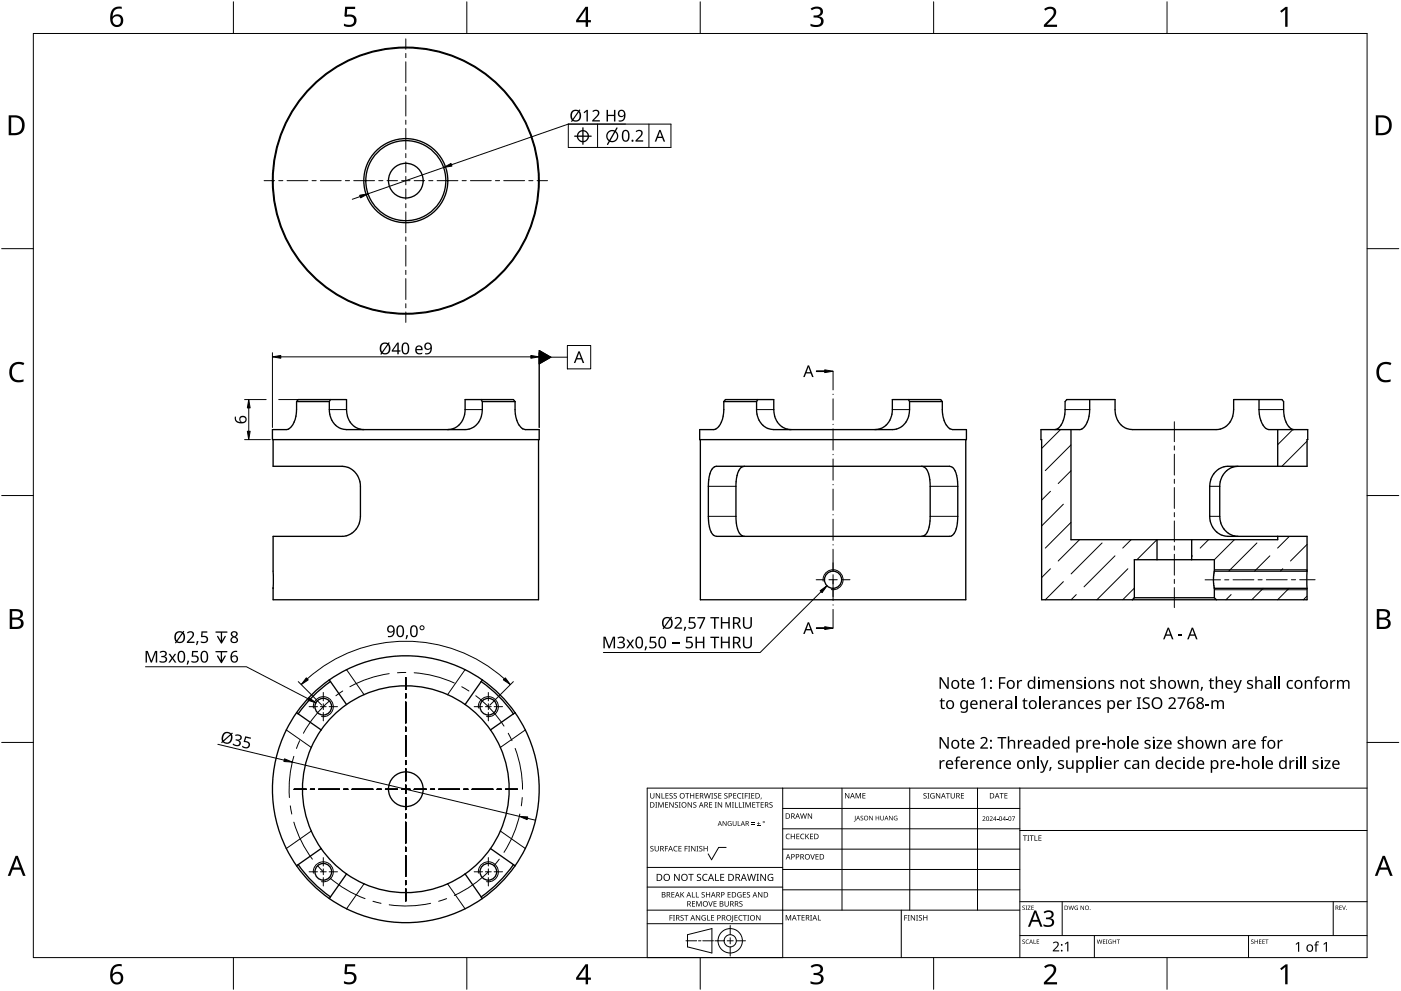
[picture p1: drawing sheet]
<svg xmlns="http://www.w3.org/2000/svg" width="420mm" height="297mm" viewBox="0 0 420 297" stroke-linecap="round" stroke-linejoin="round" font-family="sans-serif">
<g fill="none" stroke="#000" stroke-width=".4">
<path d="M99.1 119.8l-.3 .6M144.3 119.8l.3 .6M227.2 119.8l-.3 .6M272.4 119.8l.4 .6M326.8 119.8v3a6.8 6.8 0 0 1-2.6 5.9l-12 .1v3h.2v48h79.6v-3.5M377.6 119.8v3a7.1 7.1 0 0 0 2.4 5.8l.5 .2h11.7l-.2 11h-23.8a5.8 5.8 0 0 0-5.4 6v9a5.8 5.8 0 0 0 5.4 6h23.8v10.4M81.9 131.8v8h20.7a5.8 5.8 0 0 1 5.5 6v9a5.8 5.8 0 0 1-5.5 6h-20.7v19h79.6v-48M88.9 120.4l.5-.6h14.5v3a5.5 5.5 0 0 0 5.3 6M88.9 120.4v2.4a6.6 6.6 0 0 1-2.6 5.9l-4.6 .1v3h80v-3h-4.2a4.6 4.6 0 0 1-2.9-4.3l-.1-4.1M88.9 120.4h9.9M98.8 120.4v2.4a5.5 5.5 0 0 0 5.1 6h35.6a5.5 5.5 0 0 0 5.1-6v-2.4M144.6 120.4h9.9"/>
<path d="M154.5 120.4l-.5-.6h-14.5v3a5.5 5.5 0 0 1-5.3 6M210 131.8v48h79.6v-48M214.9 139.8a3.2 3.2 0 0 0-2.2 3.3l-.3 2.7v9a8.6 8.6 0 0 0 1.6 5.6l.9 .4h69.9a3.2 3.2 0 0 0 2.2-3.3l.2-2.7v-9a8.6 8.6 0 0 0-1.5-5.7l-.9-.3h-69.9M217.1 120.4l.5-.6h14.5v3a5.5 5.5 0 0 0 5.2 6M217.1 120.4v2.4a6.6 6.6 0 0 1-2.7 5.9l-4.6 .1v3h80v-3h-4.1a4.6 4.6 0 0 1-3-4.3l-.1-4.1M217.1 120.4h9.8M223.3 139.8a3.4 3.4 0 0 0-2.4 3.5l-.2 2.5v9a7.9 7.9 0 0 0 1.7 5.7l.9 .3M226.9 120.4v2.4a5.5 5.5 0 0 0 5.2 6h35.5a5.5 5.5 0 0 0 5.2-6v-2.4M272.8 120.4h9.8M276.4 139.8a3.2 3.2 0 0 1 2.3 3.3l.3 2.7v9a8.3 8.3 0 0 1-1.7 5.6l-.9 .4M282.6 120.4l-.5-.6h-14.5v3a5.5 5.5 0 0 1-5.2 6M316.4 128.8a4.6 4.6 0 0 0 2.9-4.3l.1-4.1 .5-.6h14.5v3a5.5 5.5 0 0 0 5.3 6h25a5.5 5.5 0 0 0 5.3-6v-3h14.5l.5 .6v2.4a6.6 6.6 0 0 0 2.6 5.9l.4 .1"/>
<path d="M321.2 128.8v33h62v-1M371.3 139.8a5.8 5.8 0 0 0-5.5 6v9a5.8 5.8 0 0 0 5.5 6M383.2 128.8v11M340.2 179.2l-.6 .6M340.2 179.2h24M347 161.8v6M357.4 161.8v6M364.2 176.3h.1M364.2 171.2l-.3 2.6 .3 2.5M364.2 171.2v-3.4h-24v11.4M364.2 176.3v2.9M364.2 171.2h27.8"/>
<path d="M364.2 176.3h27.8M364.2 179.2l.6 .6M392 171.2v5.1M88.9 213.6l.5 .4M88.9 213.6a40 40 0 0 0 0 45.9M89.4 214l6.9 4.8M96.3 218.8a31 31 0 0 0 0 35.5M98.8 203.8a40 40 0 0 1 45.8 0M98.8 203.8l5.1 7.4M98.8 203.8a40 40 0 0 0-9.9 9.8M99.1 204.3a39.4 39.4 0 0 0-9.7 9.7M103.9 211.2a31 31 0 0 0-7.6 7.6"/>
<path d="M103.9 211.2a31 31 0 0 1 35.6 0M139.5 211.2a31 31 0 0 1 7.6 7.6M144.3 204.3l-4.8 6.9M144.3 204.3a39.4 39.4 0 0 1 9.7 9.7M144.6 203.8a40 40 0 0 1 9.9 9.8M144.6 203.8l-.3 .5M147.1 218.8a31 31 0 0 1 0 35.5M154.5 213.6a40 40 0 0 1 0 45.9M154.5 213.6l-7.4 5.2M88.9 259.5a40 40 0 0 0 9.9 9.8M89.4 259.2a39.4 39.4 0 0 0 9.7 9.6M96.3 254.3a31 31 0 0 0 7.6 7.7"/>
<path d="M96.3 254.3l-7.4 5.2M147.1 254.3a31 31 0 0 1-7.6 7.7M147.1 254.3l7.4 5.2M154 259.2a39.4 39.4 0 0 1-9.7 9.6M154.5 259.5a40 40 0 0 1-9.9 9.8M98.8 269.3a40 40 0 0 0 45.8 0M103.9 262l-5.1 7.3M139.5 262l5.1 7.3M139.5 262a31 31 0 0 1-35.6 0"/>
<circle cx="121.7" cy="54.1" r="12.6"/>
<circle cx="121.7" cy="54.1" r="5.2"/>
<circle cx="121.7" cy="54.1" r="12"/>
<circle cx="121.7" cy="54.1" r="39.8"/>
<circle cx="121.7" cy="54.1" r="40"/>
<circle cx="249.8" cy="173.8" r="2.57"/>
<circle cx="97" cy="211.8" r="2.5"/>
<circle cx="146.5" cy="211.8" r="2.5"/>
<circle cx="121.7" cy="236.6" r="5.2"/>
<circle cx="97" cy="261.3" r="2.5"/>
<circle cx="146.5" cy="261.3" r="2.5"/>
</g>
<g fill="none" stroke="#000" stroke-width=".3">
<path d="M98.8 122.8h5.1M139.5 122.8h5.1M226.9 122.8h5.2M267.6 122.8h5.2M319.4 122.8h7.4M377.6 122.8h7.4M212.4 145.8h8.3M212.4 154.8h8.3M279 145.8h8.2M279 154.8h8.2M362.8 145.8h3M362.8 154.8h3"/>
<path d="M85.9 218.8l7.4 5.2M103.9 200.7l5.3 7.5M139.5 200.7l-5.3 7.5M157.5 218.8l-7.4 5.2M93.3 249.1l-7.4 5.2M150.1 249.1l7.4 5.2M109.2 264.9l-5.3 7.5M134.2 264.9l5.3 7.5"/>
</g>
<path d="M81.9 51.1h.1M81.9 57.1h.1M364.2 170.8h27.8M364.2 176.8h27.8" fill="none" stroke="#000" stroke-width=".3"/>
<path d="M246.9 174.2a3 3 0 0 1 2.8-3.4 3 3 0 0 1 3.1 3.2 3 3 0 0 1-3.5 2.7M94 212.2a3 3 0 0 1 2.9-3.4 3 3 0 0 1 3 3.2 3 3 0 0 1-3.5 2.8M143.5 212.2a3 3 0 0 1 2.8-3.4 3 3 0 0 1 3.1 3.2 3 3 0 0 1-3.5 2.8M94 261.7a3 3 0 0 1 2.9-3.4 3 3 0 0 1 3 3.2 3 3 0 0 1-3.5 2.8M143.5 261.7a3 3 0 0 1 2.8-3.4 3 3 0 0 1 3.1 3.2 3 3 0 0 1-3.5 2.8" fill="none" stroke="#000" stroke-width=".3"/>
<g fill="none" stroke="#000" stroke-width=".3">
<path d="M318 128.8l-5.6 5.6M321.2 133.4l-7.7 7.7M387.7 128.8l-4.5 4.5M392 132.2l-7.6 7.6M315 147.3l-2.6 2.6M318.9 151.1l-6.5 6.5M321.2 141.1l-3.8 3.8M321.2 156.6l-7.7 7.7M315 170.5l-2.6 2.6M318.9 174.3l-5.4 5.5M322.8 178.2l-1.6 1.6M323.7 161.8l-6.3 6.4"/>
<path d="M330.5 162.7l-9.3 9.3M334.4 166.6l-9.3 9.3M338.3 170.5l-9.3 9.3M339.2 161.8l-2.5 2.5M340.2 176.3l-3.5 3.5M347 161.8l-6 6M357.6 166.6l-.2 .2M362.4 161.8l-2.5 2.5M369.2 178.2l-1.5 1.6M370.2 161.8l-6 6M377 162.7l-8.5 8.5M378.8 176.3l-3.4 3.5"/>
<path d="M380.8 166.6l-4.6 4.6M384.7 170.5l-.7 .7M386.6 176.3l-3.5 3.5M386.7 160.8l-3.6 3.5M392 163.2l-5 5M392 170.9l-.3 .3M392 178.7l-1.1 1.1"/>
</g>
<path d="M10 10h400v277h-400z" fill="none" stroke="#000" stroke-width=".3"/>
<g fill="none" stroke="#000" stroke-width=".3">
<path d="M70 .5v9.5M140 .5v9.5M210 .5v9.5M280 .5v9.5M350 .5v9.5M.5 74.5h9.5M410 74.5h9.5M.5 148.5h9.5M410 148.5h9.5M.5 222.5h9.5M410 222.5h9.5M70 287v9.5"/>
<path d="M140 287v9.5M210 287v9.5M280 287v9.5M350 287v9.5"/>
</g>
<g fill="#000">
<path d="M103.5 2h3v.7h-2.4l-.1 1.7a1.98 1.98 0 0 1 2.4 .4 1.98 1.98 0 0 1 .2 2.5 2.88 2.88 0 0 1-3.5 .5v-.7a1.93 1.93 0 0 0 3-.6 1.37 1.37 0 0 0-.5-1.4 1.37 1.37 0 0 0-1.4-.1l-.5 .1-.4-.3zM243.1 2.6a2.32 2.32 0 0 1 3.7 .5 1.47 1.47 0 0 1-1.2 1.8 1.59 1.59 0 0 1 1.4 1.8 1.59 1.59 0 0 1-1.8 1.4l-2.1-.3v-.7a2.12 2.12 0 0 0 3.1-.5 1.21 1.21 0 0 0-1.6-1.3h-.6v-.7a1.53 1.53 0 0 0 2.1-1.1 1.49 1.49 0 0 0-2.6-.4zM313.1 2.7a2.03 2.03 0 0 1 2.1-.8 2.03 2.03 0 0 1 1.6 1.7 3.9 3.9 0 0 1-1.6 2.5l-1.2 1.3h3v.7h-3.9v-.6l1.5-1.6a2.56 2.56 0 0 0 1.3-2.9 1.62 1.62 0 0 0-2.4 .2zM383.9 3.3l1.6-1.2h.6v5.9h-.7l.1-5.2-1.2 1zM3.5 109.3a3.3 3.3 0 0 1 3.8-.5l-.3 .7a2.26 2.26 0 0 0-2.6 0 2.26 2.26 0 0 0-.8 2.6 2.12 2.12 0 0 0 3.1 1.7l.4-.1v.7a2.98 2.98 0 0 1-3.4-.4 2.98 2.98 0 0 1-.8-3.3zM413.5 109.3a3.3 3.3 0 0 1 3.8-.5l-.3 .7a2.26 2.26 0 0 0-2.7 0 2.26 2.26 0 0 0-.7 2.6 2.12 2.12 0 0 0 3.1 1.7l.4-.1v.7a2.98 2.98 0 0 1-3.4-.4 2.98 2.98 0 0 1-.8-3.3zM103.5 289h3v.7h-2.4l-.1 1.7a1.98 1.98 0 0 1 2.4 .4 1.98 1.98 0 0 1 .2 2.5 2.88 2.88 0 0 1-3.5 .4v-.6a1.93 1.93 0 0 0 3-.7 1.37 1.37 0 0 0-.5-1.3 1.37 1.37 0 0 0-1.4-.1l-.5 .1-.4-.3zM243.1 289.6a2.32 2.32 0 0 1 3.7 .5 1.47 1.47 0 0 1-1.2 1.8 1.59 1.59 0 0 1 1.4 1.8 1.59 1.59 0 0 1-1.8 1.4l-2.1-.3v-.7a2.12 2.12 0 0 0 3.1-.5 1.21 1.21 0 0 0-1.6-1.4h-.6v-.6a1.53 1.53 0 0 0 2.1-1.1 1.49 1.49 0 0 0-2.6-.4zM313.1 289.7a2.03 2.03 0 0 1 2.1-.8 2.03 2.03 0 0 1 1.6 1.7 3.9 3.9 0 0 1-1.6 2.5l-1.2 1.3h3v.7h-3.9v-.7l1.5-1.5a2.56 2.56 0 0 0 1.3-2.9 1.62 1.62 0 0 0-2.4 .2zM383.9 290.3l1.6-1.2h.6v5.9h-.7l.1-5.2-1.2 1z"/>
<path d="M33.9 2.6a2.88 2.88 0 0 1 2.6-.6v.7a2.02 2.02 0 0 0-2.7 2.3 1.83 1.83 0 0 1 2.6-.3 1.83 1.83 0 0 1 .3 2.6 2.07 2.07 0 0 1-2.6 .6 2.07 2.07 0 0 1-1.1-2.4 4 4 0 0 1 .9-2.9zM33.7 6.2a1.3 1.3 0 0 0 2.6 0 1.3 1.3 0 0 0-2.6 0z"/>
<path d="M175.6 2h.8v4h.8v.7h-.8v1.3h-.8v-1.3h-2.8v-.6zM175.6 2.8l-2.1 3.2h2.1z"/>
<path d="M2.6 34.6h1.8a2.99 2.99 0 0 1 3 3 2.99 2.99 0 0 1-3.1 2.9h-1.7zM3.4 35.2v4.7h.8a2.35 2.35 0 0 0 2.4-2.1 2.35 2.35 0 0 0-2-2.6z"/>
<path d="M412.6 34.6h1.8a2.99 2.99 0 0 1 3 3 2.99 2.99 0 0 1-3.1 2.9h-1.7zM413.3 35.2v4.7h.9a2.35 2.35 0 0 0 2.4-2.1 2.35 2.35 0 0 0-2-2.6z"/>
<path d="M2.9 182.6h1.7a1.68 1.68 0 0 1 2.3 1.7 1.37 1.37 0 0 1-1.2 1.1 1.61 1.61 0 0 1 1.4 2 1.61 1.61 0 0 1-2.1 1.1h-2.1zM3.7 185.7v2.2h1.2a1.13 1.13 0 0 0 1.4-1.1 1.13 1.13 0 0 0-1.5-1.1zM3.7 183.2v1.9h1.1a1.02 1.02 0 0 0 1.3-1 1.02 1.02 0 0 0-1.4-.9z"/>
<path d="M412.9 182.6h1.7a1.68 1.68 0 0 1 2.3 1.7 1.37 1.37 0 0 1-1.2 1.1 1.61 1.61 0 0 1 1.3 2 1.61 1.61 0 0 1-2 1.1h-2.1zM413.7 185.7v2.2h1.2a1.13 1.13 0 0 0 1.4-1.1 1.13 1.13 0 0 0-1.5-1.1zM413.7 183.2v1.9h1.1a1.02 1.02 0 0 0 1.3-1 1.02 1.02 0 0 0-1.5-.9z"/>
<path d="M4.7 256.5h.6l2.4 6h-.8l-.7-1.8h-2.4l-.7 1.8h-.8zM5 257.3l-.9 2.7h1.8z"/>
<path d="M414.7 256.5h.6l2.4 6h-.8l-.7-1.8h-2.4l-.7 1.8h-.8zM415 257.3l-1 2.7h1.9z"/>
<path d="M33.9 289.6a2.88 2.88 0 0 1 2.6-.6v.7a2.02 2.02 0 0 0-2.7 2.3 1.83 1.83 0 0 1 2.6-.3 1.83 1.83 0 0 1 .3 2.6 2.07 2.07 0 0 1-2.6 .6 2.07 2.07 0 0 1-1.1-2.4 4 4 0 0 1 .9-2.9zM33.7 293.2a1.3 1.3 0 0 0 2.6 0 1.3 1.3 0 0 0-2.6 0z"/>
<path d="M175.6 289h.8v4h.8v.7h-.8v1.3h-.8v-1.3h-2.8v-.6zM175.6 289.8l-2.1 3.2h2.1z"/>
</g>
<g fill="none" stroke="#000" stroke-width=".3">
<path d="M234.7 236.2v50.8h-40.6v-50.8h215.9M252.5 236.2v36.6M272.8 236.2v36.6M293.2 236.2v36.6M305.9 236.2v50.8M217.8 254h-2.3l-2.1 3.7-1-1.8M234.7 242.3h71.2M234.7 248.4h71.2M234.7 254.5h71.2M305.9 248.9h104.1M194.1 276.9h40.6M194.1 272.8h111.8"/>
<path d="M194.1 265.9h40.6M194.1 260h40.6M219 277.4v2.8M234.7 260.6h71.2M234.7 266.7h71.2M270.3 272.8v14.2M305.9 270.3h104.1M318.6 270.3v10.1M399.8 270.3v10.1M205.7 282h3.2M206.2 280.2l7.3-1.9v7.3l-7.3-1.8zM209.5 282h.7"/>
<path d="M210.8 282h3.2M214.4 282h2.8M218.1 282h1.8M219 281.1v1.8M219 283.8v2.8M220.8 282h2.8M305.9 280.4h104.1M328.2 280.4v6.6M374.4 280.4v6.6"/>
<circle cx="219" cy="282" r="1.83"/>
<circle cx="219" cy="282" r="3.7"/>
</g>
<g fill="#000">
<path d="M195 237.7h.2v1.1a.42 .42 0 0 0 .4 .4 .42 .42 0 0 0 .4-.4v-1.1h.2v1.1a.62 .62 0 0 1-.6 .6 .62 .62 0 0 1-.6-.6zM196.7 237.7h.2l.9 1.4v-1.4h.2v1.6h-.3l-.8-1.3v1.3h-.2zM198.4 237.7h.2v1.5h.7v.1h-.9zM199.6 237.7h.9v.2h-.7v.5h.6v.2h-.6v.6h.7v.1h-.9zM200.8 237.9l.6-.2 .3 .1v.2a.38 .38 0 0 0-.5-.2 .38 .38 0 0 0-.2 .5 .38 .38 0 0 0 .5 .2 .53 .53 0 0 1 .1 .8 .53 .53 0 0 1-.8 0v-.2a.41 .41 0 0 0 .6 .1 .41 .41 0 0 0 .1-.5 .41 .41 0 0 0-.5-.2zM202.1 237.9l.5-.2 .4 .1-.1 .2a.38 .38 0 0 0-.5-.2 .38 .38 0 0 0-.2 .5 .38 .38 0 0 0 .5 .2 .53 .53 0 0 1 .2 .8 .53 .53 0 0 1-.8 0v-.2a.41 .41 0 0 0 .5 .1 .41 .41 0 0 0 .2-.5 .41 .41 0 0 0-.6-.2zM205.5 237.7h1.2v.2h-.5v1.4h-.2v-1.4h-.5zM207 237.7h.2v.7h.8v-.7h.2v1.6h-.2v-.7h-.8v.7h-.2zM208.6 237.7h.9v.2h-.7v.5h.7v.2h-.7v.6h.7v.1h-.9zM211.1 237.7h.2l.4 1.4 .3-1.4h.2l.4 1.4 .4-1.4h.2l-.5 1.6h-.2l-.4-1.3-.3 1.3h-.3zM213.3 237.7h.6l-.2 .2v1.3l.2 .1h-.6l.2-.1v-1.3zM214.2 237.9l.5-.2 .4 .1-.1 .2a.38 .38 0 0 0-.5-.2 .38 .38 0 0 0-.2 .5 .38 .38 0 0 0 .5 .2 .53 .53 0 0 1 .2 .8 .53 .53 0 0 1-.8 0v-.2a.41 .41 0 0 0 .5 .1 .41 .41 0 0 0 .2-.5 .41 .41 0 0 0-.6-.2z"/>
<path d="M215.4 237.7h.9v.2h-.7v.5h.7v.2h-.7v.6h.7v.1h-.9zM217.3 237.9l.5-.2 .4 .1-.1 .2a.38 .38 0 0 0-.5-.2 .38 .38 0 0 0-.2 .5 .38 .38 0 0 0 .5 .2 .53 .53 0 0 1 .2 .8 .53 .53 0 0 1-.8 0v-.2a.41 .41 0 0 0 .5 .1 .41 .41 0 0 0 .2-.5 .41 .41 0 0 0-.6-.2zM219.9 237.7h.9v.2h-.7v.5h.7v.2h-.7v.6h.7v.1h-.9zM221.3 237.9l.6-.2 .4 .1-.1 .2a.65 .65 0 0 0-.9 .6 .65 .65 0 0 0 .9 .5 .77 .77 0 0 1-1.1-.1 .77 .77 0 0 1 .2-1.1zM222.5 237.7h.5l-.1 .2v1.3l.1 .1h-.5l.2-.1v-1.3zM223.4 237.7h.9v.2h-.7v.6h.6v.2h-.6v.6h-.2zM224.4 237.7h.6l-.2 .2v1.3l.2 .1h-.6l.2-.1v-1.3zM225.3 237.7h.9v.2h-.7v.5h.7v.2h-.7v.6h.7v.1h-.9zM228.2 239.1h.2l-.3 .5zM253.4 237.7h.3l.8 1.3v-1.3h.2v1.6h-.2l-.9-1.3v1.3h-.2zM256.6 237.7h.3l.5 1.3 .5-1.3h.3v1.6h-.2v-1.4l-.7 1.4-.5-1.4v1.4h-.2zM258.6 237.7h1v.2h-.7v.5h.6v.2h-.6v.5h.7v.2h-1z"/>
<path d="M277 237.9l.6-.2 .3 .1-.1 .2a.38 .38 0 0 0-.5-.2 .38 .38 0 0 0-.1 .5 .38 .38 0 0 0 .5 .2 .53 .53 0 0 1 .1 .8 .53 .53 0 0 1-.8 0v-.2a.41 .41 0 0 0 .6 .1 .41 .41 0 0 0 .1-.5 .41 .41 0 0 0-.5-.2zM278.1 237.7h.6l-.2 .2v1.3l.2 .1h-.6l.2-.1v-1.3zM279.2 237.9l.7-.2 .4 .1-.1 .2a.67 .67 0 0 0-1 .5 .67 .67 0 0 0 .9 .6v-.4h-.4v-.2h.6v.8a.88 .88 0 0 1-1.2-.2 .88 .88 0 0 1 .1-1.2zM280.7 237.7h.2l.9 1.4v-1.4h.2v1.6h-.3l-.8-1.3v1.3h-.2zM283.7 237.7h1.2v.2h-.5v1.4h-.2v-1.4h-.5zM285.1 237.7h.2v1.1a.42 .42 0 0 0 .4 .4 .42 .42 0 0 0 .4-.4v-1.1h.2v1.1a.62 .62 0 0 1-.6 .6 .62 .62 0 0 1-.6-.6zM288.2 237.7h.9v.2h-.7v.5h.7v.2h-.7v.6h.7v.1h-.9zM299.8 237.7h1.2v.2h-.5v1.4h-.2v-1.4h-.5zM301.2 237.7h.9v.2h-.7v.5h.7v.2h-.7v.5h.7v.2h-.9zM195.1 253.7l.6-.2 .3 .1-.1 .2a.38 .38 0 0 0-.5-.1 .38 .38 0 0 0-.1 .5 .38 .38 0 0 0 .4 .2 .53 .53 0 0 1 .2 .7 .53 .53 0 0 1-.8 .1v-.2a.41 .41 0 0 0 .6 .1 .41 .41 0 0 0 .1-.6 .41 .41 0 0 0-.6-.2zM196.5 240.4h.6l-.2 .2v1.3l.2 .2h-.6l.2-.2v-1.3zM196.3 253.6h.2v1a.42 .42 0 0 0 .5 .4 .42 .42 0 0 0 .4-.4v-1h.2v1a.62 .62 0 0 1-.6 .6 .62 .62 0 0 1-.7-.6z"/>
<path d="M197.4 240.4h.3l.5 1.4 .5-1.4h.3v1.7h-.2v-1.5l-.7 1.5-.5-1.5v1.5h-.2zM199.4 253.6h.9v.1h-.7v.6h.7v.2h-.7v.7h-.2zM199.5 240.4h.9v.2h-.7v.5h.6v.2h-.6v.6h.7v.2h-.9zM200.7 240.4h.3l.8 1.4v-1.4h.2v1.7h-.2l-.9-1.4v1.4h-.2zM202.2 253.8l.5-.3 .5 .1-.1 .2a.65 .65 0 0 0-.9 .6 .65 .65 0 0 0 .9 .6 .77 .77 0 0 1-1.1-.1 .77 .77 0 0 1 .2-1.1zM202.5 240.6l.5-.2 .3 .1v.2a.38 .38 0 0 0-.5-.2 .38 .38 0 0 0-.2 .5 .38 .38 0 0 0 .5 .2 .53 .53 0 0 1 .1 .8 .53 .53 0 0 1-.8 0l.1-.1a.41 .41 0 0 0 .5 0 .41 .41 0 0 0 .1-.5 .41 .41 0 0 0-.5-.2zM203.6 240.4h.6l-.2 .2v1.3l.2 .2h-.6l.2-.2v-1.3zM203.5 253.6h.9v.1h-.7v.6h.6v.1h-.6v.6h.7v.2h-.9zM205.3 253.6h.9v.1h-.7v.6h.7v.2h-.7v.7h-.2zM206.4 253.6h.6l-.2 .1v1.3l.2 .2h-.6l.2-.2v-1.3zM206.2 240.4h.3l.8 1.4v-1.4h.2v1.7h-.2l-.9-1.4v1.4h-.2zM207.3 253.6h.2l.9 1.3v-1.3h.2v1.6h-.3l-.8-1.4v1.4h-.2z"/>
<path d="M208 240.6l.5-.2 .3 .1v.2a.38 .38 0 0 0-.5-.2 .38 .38 0 0 0-.2 .5 .38 .38 0 0 0 .5 .2 .53 .53 0 0 1 .2 .8 .53 .53 0 0 1-.9 0l.1-.1a.41 .41 0 0 0 .5 0 .41 .41 0 0 0 .1-.5 .41 .41 0 0 0-.5-.2zM208.9 253.6h.6l-.2 .1v1.3l.2 .2h-.6l.2-.2v-1.3zM209.8 253.7l.5-.2 .3 .1v.2a.38 .38 0 0 0-.5-.1 .38 .38 0 0 0-.2 .5 .38 .38 0 0 0 .5 .2 .53 .53 0 0 1 .2 .7 .53 .53 0 0 1-.9 .1l.1-.2a.41 .41 0 0 0 .5 .1 .41 .41 0 0 0 .1-.6 .41 .41 0 0 0-.5-.2zM211 253.6h.2v.7h.8v-.7h.2v1.6h-.2v-.8h-.8v.8h-.2zM212.7 240.4h.9v.2h-.7v.5h.6v.2h-.6v.6h.7v.2h-.9zM214.4 240.4h.6l-.2 .2v1.3l.2 .2h-.6l.2-.2v-1.3zM215.3 240.4h.2l.9 1.4v-1.4h.2v1.7h-.3l-.8-1.4v1.4h-.2zM216.7 246.1h.2l.8 1.2v-1.2h.2v1.5h-.2l-.8-1.2v1.2h-.2zM217.6 240.4h.3l.5 1.4 .5-1.4h.3v1.7h-.2v-1.5l-.7 1.5-.5-1.5v1.5h-.2zM218.4 246.3l.6-.2 .4 .1-.2 .1a.6 .6 0 0 0-.8 .5 .6 .6 0 0 0 .8 .6v-.4l-.3-.2h.5v.7a.8 .8 0 0 1-1-.2 .8 .8 0 0 1 0-1zM219.5 240.4h.6l-.2 .2v1.3l.2 .2h-.6l.2-.2v-1.3zM220.4 240.4h.2v1.5h.7v.2h-.9z"/>
<path d="M219.7 246.1h.2v.9a.38 .38 0 0 0 .4 .4 .38 .38 0 0 0 .4-.4v-.9h.2v.9a.56 .56 0 0 1-.6 .6 .56 .56 0 0 1-.6-.6zM221.3 246.1h.1v1.3h.7v.2h-.8zM221.6 240.4h.2v1.5h.7v.2h-.9zM222.7 240.4h.5l-.1 .2v1.3l.1 .2h-.5l.1-.2v-1.3zM223.6 240.4h.3l.5 1.4 .5-1.4h.3v1.7h-.2v-1.5l-.7 1.5-.6-1.5v1.5h-.1zM225.3 247l1 .1zM225.3 246.6l1 .1zM225.6 240.4h.9v.2h-.7v.5h.7v.2h-.7v.6h.7v.2h-.9zM227 247.4l1 .2zM226.7 240.4h1.2v.2h-.5v1.5h-.2v-1.5h-.5zM227.4 246.3l.2 .5h.4l-.4 .1v.4l-.2-.4h-.4l.4-.1zM228.1 240.4h.9v.2h-.7v.5h.7v.2h-.7v.6h.7v.2h-.9z"/>
<path d="M230.8 240.6l.6-.2 .3 .1-.1 .2a.38 .38 0 0 0-.5-.2 .38 .38 0 0 0-.1 .5 .38 .38 0 0 0 .4 .2 .53 .53 0 0 1 .2 .8 .53 .53 0 0 1-.8 0v-.1a.41 .41 0 0 0 .6 0 .41 .41 0 0 0 .1-.5 .41 .41 0 0 0-.6-.2zM235.8 250.1l.6-.2 .5 .1-.1 .2a.65 .65 0 0 0-1 .5 .65 .65 0 0 0 1 .6 .77 .77 0 0 1-1.1-.1 .77 .77 0 0 1 .1-1.1zM237.2 249.9h.2v.7h.8v-.7h.2v1.6h-.2v-.7h-.8v.7h-.2zM238.8 249.9h.9v.2h-.7v.5h.7v.2h-.7v.5h.7v.2h-.9zM240.2 250.1l.6-.2 .4 .1v.2a.65 .65 0 0 0-1 .5 .65 .65 0 0 0 1 .6 .77 .77 0 0 1-1.1-.1 .77 .77 0 0 1 .1-1.1zM240 243.8h.2l.3 1.4 .4-1.4h.2l.4 1.4 .3-1.4h.2l-.4 1.6h-.2l-.4-1.4-.4 1.4h-.2zM241.5 249.9h.2v.8l.7-.8h.3l-.7 .7 .7 .9h-.2l-.6-.7-.2 .7h-.2zM243 256h.2l.5 1.4 .4-1.4h.3l-.6 1.6h-.2zM242.3 243.8h.2l.9 1.3-.1-1.3h.2v1.6h-.2l-.9-1.3v1.3h-.1zM242.9 249.9h.9v.2h-.7v.5h.7v.2h-.7v.5h.7v.2h-.9zM244.6 256h.9v.2h-.7v.5h.6v.2h-.6v.5h.7v.2h-.9zM256.4 244.5h.2v1.5l-.5 .2v-.1l.3-.2z"/>
<path d="M258.1 244.7l.5-.2 .2 .2a.33 .33 0 0 0-.4-.1 .33 .33 0 0 0-.1 .5 .33 .33 0 0 0 .4 .1 .43 .43 0 0 1 0 .7 .43 .43 0 0 1-.6-.2 .33 .33 0 0 0 .4 .1 .33 .33 0 0 0 .1-.5l-.5-.3zM260.7 244.5h.2l.7 1.2v-1.2h.2v1.4h-.2l-.8-1.1v1.1h-.1zM262.6 244.5h.2v.6h.7v-.6h.2v1.4h-.2v-.6h-.7v.6h-.2zM264 244.5h.2v.9a.35 .35 0 0 0 .3 .4 .35 .35 0 0 0 .4-.4v-.9h.2v.9a.52 .52 0 0 1-.6 .5 .52 .52 0 0 1-.5-.5zM266.6 244.5h.2l.8 1.2v-1.2h.1v1.4h-.2l-.7-1.1v1.1h-.2zM268.2 244.7l.9-.1-.2 .1a.56 .56 0 0 0-.7 .6 .56 .56 0 0 0 .8 .4v-.4l-.3-.1h.4v.6a.74 .74 0 0 1-.9-.1 .74 .74 0 0 1 0-1zM294.6 244.8a.49 .49 0 0 1 .8 .1 .49 .49 0 0 1-.3 .7l-.3 .3 .7 .2h-.9l.4-.5a.37 .37 0 0 0 .4-.6 .37 .37 0 0 0-.7-.1zM296.8 244.8a.49 .49 0 0 1 .8 .1 .49 .49 0 0 1-.3 .7l-.3 .3 .7 .2h-.9l.4-.5a.37 .37 0 0 0 .3-.6 .37 .37 0 0 0-.6-.1zM299 245.5l.4 .1zM301.8 245.5l.4 .1zM303.5 244.7h.9l-.6 1.4h-.1l.5-1.3zM306.8 250.4h1.2v.2h-.5v1.4h-.2v-1.4h-.5z"/>
<path d="M308.1 250.4h.6l-.2 .2v1.3l.2 .1h-.6l.2-.1v-1.3zM308.8 250.4h1.2v.2h-.5v1.4h-.2v-1.4h-.5zM310.2 250.4h.3v1.4h.7v.2h-1zM311.4 250.4h.9v.2h-.7v.5h.7v.2h-.7v.5h.7v.2h-.9zM200.8 274.3h.9v.2h-.7v.5h.7v.2h-.7v.7h-.2zM201.4 267.4h.9v.2h-.7v.5h.6v.1h-.6v.6h.7v.2h-.9zM201.8 274.3h.6l-.2 .2v1.3l.2 .1h-.6l.2-.1v-1.3zM202.2 261.9h.3l1.1 1.8v-1.8h.2v2.1h-.3l-1.1-1.7v1.7h-.2zM204.1 274.4l.6-.1 .3 .1v.1a.38 .38 0 0 0-.5-.1 .38 .38 0 0 0-.2 .5 .38 .38 0 0 0 .5 .2 .53 .53 0 0 1 .1 .8 .53 .53 0 0 1-.8 0l.1-.2a.41 .41 0 0 0 .5 .1 .41 .41 0 0 0 .1-.6 .41 .41 0 0 0-.5-.1zM204.1 267.4h.2v.8l.7-.8h.2l-.6 .7 .7 .9h-.3l-.6-.8-.1 .8h-.2zM205.2 274.3h1.2v.2h-.5v1.4h-.2v-1.4h-.5zM206.4 261.9h1.6v.3h-.6v1.8h-.3v-1.8h-.7z"/>
<path d="M207.5 267.4h.2v1.4h.7v.2h-.9zM207.5 270.1h.9v.2h-.7v.5h.7v.2h-.7v.6h.7v.1h-.9zM208.7 267.4h.2v1.4h.7v.2h-.9zM208.8 270.1h.3l.5 1.3 .5-1.3h.3v1.6h-.2v-1.4l-.7 1.4-.5-1.4v1.4h-.2zM208.7 274.3h.2l.9 1.3v-1.3h.2v1.6h-.3l-.8-1.3v1.3h-.2zM209.1 262.1l.4-.2 .7 .1-.2 .2a.44 .44 0 0 0-.7 .2 .44 .44 0 0 0 .5 .5 .66 .66 0 0 1 .4 1 .66 .66 0 0 1-1 .1h-.2v-.3l.3 .1a.47 .47 0 0 0 .7-.3 .47 .47 0 0 0-.6-.5l-.4-.3zM210.6 274.5l.7-.2 .4 .1-.1 .1a.67 .67 0 0 0-1 .5 .67 .67 0 0 0 .9 .7v-.5h-.4v-.1h.6v.8a.88 .88 0 0 1-1.2-.2 .88 .88 0 0 1 .1-1.2zM210.5 267.5l.5-.1 .4 .1-.1 .1a.38 .38 0 0 0-.5-.1 .38 .38 0 0 0-.2 .5 .38 .38 0 0 0 .5 .2 .53 .53 0 0 1 .2 .8 .53 .53 0 0 1-.8 0v-.2a.41 .41 0 0 0 .5 .1 .41 .41 0 0 0 .1-.6 .41 .41 0 0 0-.5-.1zM210.9 262.2l.7-.3 .6 .1-.1 .3a.84 .84 0 0 0-1.2 .7 .84 .84 0 0 0 1.2 .8v.2a1.1 1.1 0 0 1-1.4-.4 1.1 1.1 0 0 1 .2-1.4zM212.1 274.3h.2v1.4h.7v.2h-.9zM212.4 270.1h.2l.5 1.4 .5-1.4h.2l-.6 1.6h-.2zM211.7 267.4h.2v.7h.9v-.7h.2v1.6h-.2v-.8h-.9v.8h-.2z"/>
<path d="M213.3 274.3h.9v.2h-.7v.5h.6v.2h-.6v.5h.7v.2h-.9zM214.5 261.9h.2v1.9h1v.2h-1.2zM214 270.1h.9v.2h-.7v.5h.7v.2h-.7v.6h.7v.1h-.9zM216 261.9h1.2v.3h-.9v.6h.8v.3h-.8v.7h.9v.2h-1.2zM217.3 270.1h.2v1.1a.42 .42 0 0 0 .4 .4 .42 .42 0 0 0 .4-.4v-1.1h.2v1.1a.62 .62 0 0 1-.6 .6 .62 .62 0 0 1-.6-.6zM218.2 267.4h.9v.2h-.7v.5h.7v.1h-.7v.6h.7v.2h-.9zM219.6 274.3h.3l-.1 1.7-.5 .3v-.2l.3-.1zM220.3 274.3h.9v.2h-.7v.5h.6v.2h-.6v.5h.7v.2h-.9zM221.3 267.6l.7-.2 .4 .1-.1 .1a.67 .67 0 0 0-1 .5 .67 .67 0 0 0 .9 .7v-.5h-.4v-.2h.6v.8a.88 .88 0 0 1-1.2-.1 .88 .88 0 0 1 .1-1.2zM221.7 274.5l.5-.2 .5 .1-.1 .1a.65 .65 0 0 0-.9 .6 .65 .65 0 0 0 .9 .6 .77 .77 0 0 1-1.1-.1 .77 .77 0 0 1 .2-1.1zM221.8 270.3l.5-.2 .4 .1-.1 .2a.38 .38 0 0 0-.5-.2 .38 .38 0 0 0-.2 .5 .38 .38 0 0 0 .5 .2 .53 .53 0 0 1 .2 .8 .53 .53 0 0 1-.8 0v-.2a.41 .41 0 0 0 .5 .1 .41 .41 0 0 0 .2-.5 .41 .41 0 0 0-.6-.2zM222.8 274.3h1.2v.2h-.5v1.4h-.2v-1.4h-.5z"/>
<path d="M222.8 267.4h.9v.2h-.7v.5h.7v.1h-.7v.6h.7v.2h-.9zM224.1 274.3h.6l-.2 .2v1.3l.2 .1h-.6l.2-.1v-1.3zM224 267.5l.6-.1 .3 .1v.1a.38 .38 0 0 0-.5-.1 .38 .38 0 0 0-.2 .5 .38 .38 0 0 0 .5 .2 .53 .53 0 0 1 .1 .8 .53 .53 0 0 1-.8 0l.1-.2a.41 .41 0 0 0 .5 .1 .41 .41 0 0 0 .1-.6 .41 .41 0 0 0-.5-.1zM224 261.9h.3l.4 1.8 .5-1.8h.3l.5 1.8 .4-1.8h.3l-.6 2.1h-.2l-.5-1.8-.5 1.8h-.3zM226.9 261.9h.7l-.2 .3v1.6l.2 .2h-.7l.2-.2v-1.6zM226.8 274.3h.2l.9 1.3v-1.3h.2v1.6h-.3l-.8-1.3v1.3h-.2zM227.3 267.4h.3l.8 1.3v-1.3h.2v1.6h-.2l-.9-1.3v1.3h-.2zM228 261.9h.3l1.2 1.8-.1-1.8h.3v2.1h-.3l-1.1-1.7v1.7h-.3zM230.5 262.2l.9-.3 .5 .1-.1 .3a.87 .87 0 0 0-1.4 .6 .87 .87 0 0 0 1.2 .9v-.6h-.4v-.3h.7v1.1a1.15 1.15 0 0 1-1.5-.3 1.15 1.15 0 0 1 .1-1.5zM235.6 274.3h.3l.5 1.3 .6-1.3h.3v1.6h-.2v-1.4l-.7 1.4-.6-1.4v1.4h-.2zM238.9 274.3h1.3v.2h-.5v1.4h-.2v-1.4h-.6zM240.4 274.3h.9v.2h-.7v.5h.7v.1h-.7v.6h.7v.2h-.9z"/>
<path d="M242.9 274.3h.6l-.2 .1v1.3l.2 .2h-.6l.2-.2v-1.3zM245.3 274.3h.2v1.4h.7v.2h-.9zM271.2 274.3h.9v.2h-.7v.5h.7v.2h-.7v.7h-.2zM272.2 274.3h.6l-.2 .2v1.3l.2 .1h-.6l.2-.1v-1.3zM273.1 274.3h.3l.8 1.3v-1.3h.2v1.6h-.2l-.9-1.3v1.3h-.2zM274.7 274.3h.6l-.2 .2v1.3l.2 .1h-.6l.2-.1v-1.3zM275.6 274.4l.6-.1 .3 .1v.1a.38 .38 0 0 0-.5-.1 .38 .38 0 0 0-.2 .5 .38 .38 0 0 0 .5 .2 .53 .53 0 0 1 .1 .8 .53 .53 0 0 1-.8 0v-.2a.41 .41 0 0 0 .6 .1 .41 .41 0 0 0 .1-.6 .41 .41 0 0 0-.5-.1zM276.9 274.3h.2v.7h.8v-.7h.2v1.6h-.2v-.7h-.8v.7h-.2zM306.7 271.6l.4-.2 .2 .2a.32 .32 0 0 0-.4 0 .32 .32 0 0 0-.1 .4 .32 .32 0 0 0 .4 .1 .41 .41 0 0 1 0 .7 .41 .41 0 0 1-.6-.2 .31 .31 0 0 0 .4 .1 .31 .31 0 0 0 .1-.5l-.5-.2zM307.6 271.5h.4l-.1 .1 .1 1.2h-.4l.1-.2zM308.2 271.5h.8l-.6 1.1 .7 .2h-.9l.6-1.2zM309.3 271.5h.7l-.5 .1v.4h.5l-.5 .1v.5l.5 .2h-.7z"/>
<path d="M313 273.4a1.69 1.69 0 0 1 1.8-.6 1.69 1.69 0 0 1 1.2 1.5l-.4 .7-.6 .2a1.31 1.31 0 0 1 1.2 1.5 1.31 1.31 0 0 1-1.5 1.1l-1.8-.2v-.6a1.73 1.73 0 0 0 2.6-.4 .99 .99 0 0 0-1.3-1.1h-.5v-.5a1.13 1.13 0 0 0 1.2-.1 1.13 1.13 0 0 0 .4-1.1 1.42 1.42 0 0 0-2 0zM320.4 271.5h.2l.3 1.1 .3-1.1h.1l.3 1.1 .3-1.1h.2l-.4 1.3h-.1l-.3-1.2-.4 1.2h-.1zM322.4 271.6l.9-.1-.3 .1a.53 .53 0 0 0-.6 .6 .53 .53 0 0 0 .7 .4v-.4l-.3-.1h.5v.6a.71 .71 0 0 1-.9-.1 .71 .71 0 0 1 0-1zM324.1 271.5l.9 1-.1-1h.2v1.3l-.9-1.1-.1 1.1zM401.7 271.4h.7l-.6 .2v.4h.6l-.6 .1v.5l.6 .1h-.7zM402.5 271.4h.2l.4 1.2 .3-1.2h.2l-.5 1.3zM306.7 281.7l.4-.1 .2 .2a.32 .32 0 0 0-.4-.1 .32 .32 0 0 0-.1 .5 .32 .32 0 0 0 .4 .1 .41 .41 0 0 1 0 .6 .41 .41 0 0 1-.6-.2 .31 .31 0 0 0 .4 .2 .31 .31 0 0 0 .1-.5l-.5-.3zM307.8 281.8l.4-.2 .4 .1-.1 .1a.52 .52 0 0 0-.7 .5 .52 .52 0 0 0 .7 .4 .61 .61 0 0 1-.9 0 .61 .61 0 0 1 .2-.9zM310 281.6h.1v1.2l.6 .1h-.7zM310.9 281.6h.7l-.5 .2v.4h.5l-.5 .1v.5l.5 .1h-.7zM315.8 282.6a1.01 1.01 0 0 1 1.6-.1 1.01 1.01 0 0 1-.5 1.6l-.7 .8h1.4v.3h-1.9v-.3l1.1-1.1a.69 .69 0 0 0 .3-1.1 .69 .69 0 0 0-1.2 .1zM319.3 282.9l1.1-.6v2.9h-.3v-2.6l-.6 .5z"/>
<path d="M328.9 281.6h.2l.3 1.1 .3-1.1h.1l.3 1.1 .3-1.1h.2l-.4 1.3h-.1l-.4-1.1-.3 1.1h-.1zM330.8 281.6h.7l-.6 .2v.4h.6l-.6 .1v.5l.6 .1h-.7zM331.7 281.6h.4l-.1 .1 .1 1.2h-.4l.1-.1zM332.5 281.8l.9-.1-.2 .1a.53 .53 0 0 0-.7 .5 .53 .53 0 0 0 .7 .5v-.4l-.2-.2h.4v.7a.71 .71 0 0 1-.9-.2 .71 .71 0 0 1 0-.9zM333.7 281.6h.2v.6h.6v-.6h.2v1.3h-.2v-.6h-.6v.6h-.2zM334.9 281.6h1l-.4 .2v1.1h-.2v-1.1zM375.2 281.7l.5-.1 .2 .2a.32 .32 0 0 0-.4-.1 .32 .32 0 0 0-.1 .5 .32 .32 0 0 0 .4 .1 .41 .41 0 0 1 0 .6 .41 .41 0 0 1-.6-.2 .31 .31 0 0 0 .4 .2 .31 .31 0 0 0 .1-.5l-.5-.3zM376.2 281.6h.2v.6h.7v-.6h.1v1.3h-.1v-.6h-.7v.6h-.2zM377.6 281.6h.7l-.6 .2v.4h.6l-.6 .1v.5l.6 .1h-.7zM378.6 281.6h.7l-.5 .2v.4h.5l-.5 .1v.5l.5 .1h-.7zM379.4 281.6h1l-.4 .2v1.1h-.2v-1.1zM388.5 283l1.1-.6v2.9h-.3v-2.6l-.6 .5z"/>
<path d="M394.7 282.3l.9-.1-.1 .3h-.5l-.1 .2-.1 .4h.6v.3h-.6v1.9h-.3v-1.9h-.4l.4-.3zM396.9 283l1.1-.6v2.9h-.4v-2.6l-.5 .5z"/>
<path d="M203.7 238.5a.81 .81 0 0 1 1.6 0 .81 .81 0 0 1-1.6 0zM204.1 238.5a.6 .6 0 0 0 1.2 0 .6 .6 0 0 0-1.2 0z"/>
<path d="M209.9 237.7h.4a.47 .47 0 0 1 .6 .3 .47 .47 0 0 1-.3 .6l.5 .7h-.3l-.4-.6h-.3v.6h-.2zM210.1 237.9v.6h.2a.31 .31 0 0 0 .4-.3 .31 .31 0 0 0-.4-.3z"/>
<path d="M218.5 237.7h.5a.54 .54 0 0 1 .6 .7 .54 .54 0 0 1-.9 .3v.6h-.2zM218.7 237.9v.6a.39 .39 0 0 0 .7-.3 .39 .39 0 0 0-.7-.3z"/>
<path d="M226.6 237.7h.5a.81 .81 0 0 1 .8 .9 .81 .81 0 0 1-.9 .7h-.4zM226.8 237.9v1.3h.2a.64 .64 0 0 0 .7-.6 .64 .64 0 0 0-.7-.7z"/>
<path d="M255.6 237.7h.1l.7 1.6h-.2l-.2-.5h-.7l-.2 .5h-.2zM255.6 237.9l-.2 .7h.5z"/>
<path d="M282.8 237.7h.2l.6 1.6h-.2l-.2-.5h-.6l-.2 .5h-.2zM282.9 237.9l-.2 .8h.5z"/>
<path d="M286.8 237.7h.4a.47 .47 0 0 1 .6 .3 .47 .47 0 0 1-.3 .6l.4 .7h-.2l-.4-.6h-.3v.6h-.2zM287 237.9v.6h.2a.31 .31 0 0 0 .4-.3 .31 .31 0 0 0-.4-.3z"/>
<path d="M296.9 237.7h.5a.81 .81 0 0 1 .8 .8 .81 .81 0 0 1-.9 .8h-.4zM297.1 237.9v1.2h.2a.64 .64 0 0 0 .7-.6 .64 .64 0 0 0-.7-.6z"/>
<path d="M298.9 237.7h.2l.7 1.6h-.3l-.2-.5h-.6l-.2 .5h-.2zM299 237.9l-.2 .7h.5z"/>
<path d="M195 240.4h.5a.81 .81 0 0 1 .8 .9 .81 .81 0 0 1-.9 .8h-.4zM195.2 240.6v1.3h.2a.64 .64 0 0 0 .7-.6 .64 .64 0 0 0-.6-.7z"/>
<path d="M198 253.6h.5a.47 .47 0 0 1 .5 .3 .47 .47 0 0 1-.3 .6l.5 .7h-.3l-.4-.7h-.3v.7h-.2zM198.2 253.7v.6h.3a.31 .31 0 0 0 .3-.3 .31 .31 0 0 0-.4-.3z"/>
<path d="M201 253.6h.2l.6 1.6h-.2l-.2-.5h-.6l-.2 .5h-.2zM201.1 253.8l-.3 .7h.6z"/>
<path d="M204.3 241.3a.81 .81 0 0 1 1.6 0 .81 .81 0 0 1-1.6 0zM204.6 241.3a.6 .6 0 0 0 1.2 0 .6 .6 0 0 0-1.2 0z"/>
<path d="M210.2 240.4h.2l.6 1.7h-.2l-.2-.5h-.6l-.2 .5h-.2zM210.3 240.7l-.3 .7h.6z"/>
<path d="M211.2 240.4h.5a.47 .47 0 0 1 .6 .4 .47 .47 0 0 1-.3 .5l.4 .8h-.2l-.4-.7h-.4v.7h-.2zM211.4 240.6v.6h.3a.31 .31 0 0 0 .4-.3 .31 .31 0 0 0-.4-.3z"/>
<path d="M215.8 246.1l.7 1.5-.3-.5h-.6l-.4 .5zM215.9 246.3l-.3 .6h.5z"/>
<path d="M222.7 246.1l.7 1.5-.3-.5h-.6l-.4 .5zM222.8 246.3l-.3 .6h.5z"/>
<path d="M223.6 246.1h.4a.42 .42 0 0 1 .5 .3 .42 .42 0 0 1-.2 .5l.4 .7h-.2l-.4-.6h-.3v.6h-.2zM223.8 246.3v.5h.2a.28 .28 0 0 0 .4-.3 .28 .28 0 0 0-.4-.2z"/>
<path d="M228.7 246.4a.35 .35 0 0 1 .7 0 .35 .35 0 0 1-.7 0zM228.9 246.4a.2 .2 0 0 0 .4 0 .2 .2 0 0 0-.4 0z"/>
<path d="M229.4 240.4h.4a.47 .47 0 0 1 .6 .4 .47 .47 0 0 1-.3 .5l.5 .8h-.3l-.4-.7h-.3v.7h-.2zM229.6 240.6v.6h.2a.31 .31 0 0 0 .4-.3 .31 .31 0 0 0-.4-.3z"/>
<path d="M236.3 256h.1l.7 1.6h-.2l-.2-.5h-.7l-.2 .5h-.2zM236.3 256.2l-.2 .7h.5z"/>
<path d="M235.6 243.8h.5a.81 .81 0 0 1 .8 .8 .81 .81 0 0 1-.8 .8h-.5zM235.8 244v1.2h.3a.64 .64 0 0 0 .6-.6 .64 .64 0 0 0-.6-.6z"/>
<path d="M237.3 243.8h.4a.47 .47 0 0 1 .6 .3 .47 .47 0 0 1-.3 .6l.4 .7h-.2l-.4-.7h-.3v.7h-.2zM237.5 244v.6h.2a.31 .31 0 0 0 .4-.3 .31 .31 0 0 0-.4-.3z"/>
<path d="M237.3 256h.4a.54 .54 0 0 1 .6 .7 .54 .54 0 0 1-.8 .3v.6h-.2zM237.5 256.2v.6a.39 .39 0 0 0 .6-.3 .39 .39 0 0 0-.6-.3z"/>
<path d="M238.7 256h.4a.54 .54 0 0 1 .6 .7 .54 .54 0 0 1-.8 .3v.6h-.2zM238.9 256.2v.6a.39 .39 0 0 0 .6-.3 .39 .39 0 0 0-.6-.3z"/>
<path d="M239.1 243.8h.2l.6 1.6h-.2l-.2-.5h-.6l-.2 .5h-.2zM239.2 244l-.3 .7h.6z"/>
<path d="M240 256h.5a.47 .47 0 0 1 .6 .3 .47 .47 0 0 1-.3 .6l.4 .7h-.2l-.4-.6h-.4v.6h-.2zM240.2 256.2v.6h.3a.31 .31 0 0 0 .4-.3 .31 .31 0 0 0-.4-.3z"/>
<path d="M241.2 256.8a.85 .85 0 0 1 1.7 0 .85 .85 0 0 1-1.7 0zM241.6 256.8a.6 .6 0 0 0 1.2 0 .6 .6 0 0 0-1.2 0z"/>
<path d="M244.2 249.9h.5a.81 .81 0 0 1 .8 .8 .81 .81 0 0 1-.9 .8h-.4zM244.4 250.1v1.3h.2a.64 .64 0 0 0 .7-.7 .64 .64 0 0 0-.6-.6z"/>
<path d="M245.8 256h.5a.81 .81 0 0 1 .8 .8 .81 .81 0 0 1-.8 .8h-.5zM246 256.2v1.3h.3a.64 .64 0 0 0 .6-.7 .64 .64 0 0 0-.6-.6z"/>
<path d="M257.3 244.5l.7 1.4-.4-.4h-.5l-.4 .4zM257.3 244.7l-.2 .6h.5z"/>
<path d="M259 245.2a.7 .7 0 0 1 1.4 0 .7 .7 0 0 1-1.4 0zM259.3 245.2a.5 .5 0 0 0 1 0 .5 .5 0 0 0-1 0z"/>
<path d="M265.8 244.5l.7 1.4-.4-.4h-.5l-.4 .4zM265.8 244.7l-.2 .6h.5z"/>
<path d="M295.9 244.8l.4-.1 .3 .3v.7l-.3 .4-.3-.1-.2-.3zM296 244.9l-.1 .1a.49 .49 0 0 0-.1 .6 .49 .49 0 0 0 .6 .3 .53 .53 0 0 0 .2-.7 .53 .53 0 0 0-.6-.3z"/>
<path d="M298.5 244.7h.2v.9h.2l-.2 .5-.2-.4h-.6zM298.5 244.9l-.5 .7h.5z"/>
<path d="M299.8 244.8l.4-.1 .3 .3v.7l-.3 .4-.5-.3zM299.9 244.9l-.1 .1a.49 .49 0 0 0-.1 .6 .49 .49 0 0 0 .5 .3 .53 .53 0 0 0 .2-.7 .53 .53 0 0 0-.5-.3z"/>
<path d="M301.3 244.7h.2v.9h.2l-.2 .5-.2-.4h-.7zM301.3 244.9l-.5 .7h.5z"/>
<path d="M302.6 244.8l.4-.1 .3 .3v.7l-.3 .4-.3-.1-.3-.3zM302.7 244.9l-.1 .1a.49 .49 0 0 0-.1 .6 .49 .49 0 0 0 .5 .3 .53 .53 0 0 0 .2-.7 .53 .53 0 0 0-.5-.3z"/>
<path d="M198.5 267.4h.4a.42 .42 0 0 1 .6 .2 .42 .42 0 0 1-.3 .6 .44 .44 0 0 1 .4 .5 .44 .44 0 0 1-.6 .3h-.5zM198.7 268.2v.6h.3a.31 .31 0 0 0 .4-.3 .31 .31 0 0 0-.4-.3zM198.7 267.6v.5h.3a.28 .28 0 0 0 .3-.3 .28 .28 0 0 0-.4-.2z"/>
<path d="M196.9 261.9h.7a1.05 1.05 0 0 1 1 1.1 1.05 1.05 0 0 1-1.1 1h-.6zM197.2 262.2v1.6h.3a.83 .83 0 0 0 .8-.8 .83 .83 0 0 0-.8-.8z"/>
<path d="M199.9 267.4h.5a.47 .47 0 0 1 .6 .3 .47 .47 0 0 1-.3 .6l.4 .7h-.2l-.4-.7h-.3v.7h-.3zM200.2 267.6v.6h.2a.31 .31 0 0 0 .4-.3 .31 .31 0 0 0-.4-.3z"/>
<path d="M199.2 262.2a1.02 1.02 0 0 1 1.5 .1 1.02 1.02 0 0 1-.2 1.5 1.02 1.02 0 0 1-1.5-.5zM199.5 262.3a.83 .83 0 0 0-.2 1.2 .83 .83 0 0 0 1.1 .2l.1-.2a.81 .81 0 0 0 0-1.1 .81 .81 0 0 0-1-.1z"/>
<path d="M202.7 274.3h.5a.47 .47 0 0 1 .6 .3 .47 .47 0 0 1-.3 .6l.4 .7h-.2l-.4-.7h-.4v.7h-.2zM202.9 274.5v.6h.3a.31 .31 0 0 0 .4-.3 .31 .31 0 0 0-.4-.3z"/>
<path d="M203 267.4h.2l.6 1.6h-.2l-.2-.5h-.6l-.2 .5h-.2zM203.1 267.6l-.2 .7h.5z"/>
<path d="M204.5 262.2a1.02 1.02 0 0 1 1.6 .1 1.02 1.02 0 0 1-.3 1.5 1.02 1.02 0 0 1-1.5-.5zM204.8 262.3a.83 .83 0 0 0-.2 1.2 .83 .83 0 0 0 1.1 .2l.2-.2a.81 .81 0 0 0-.1-1.1 .81 .81 0 0 0-1-.1z"/>
<path d="M206.1 270.1h.5a.47 .47 0 0 1 .5 .3 .47 .47 0 0 1-.3 .6l.5 .7h-.3l-.3-.6h-.4v.6h-.2zM206.3 270.3v.6h.3a.31 .31 0 0 0 .4-.3 .31 .31 0 0 0-.4-.3z"/>
<path d="M206.5 267.4h.2l.6 1.6h-.2l-.2-.5h-.7l-.2 .5h-.2zM206.6 267.6l-.3 .7h.5z"/>
<path d="M207.7 274.3h.1l.7 1.6h-.2l-.2-.5h-.7l-.2 .5h-.2zM207.7 274.5l-.2 .7h.5z"/>
<path d="M210.7 270.9a.81 .81 0 0 1 1.6 0 .81 .81 0 0 1-1.6 0zM211 270.9a.6 .6 0 0 0 1.2 0 .6 .6 0 0 0-1.2 0z"/>
<path d="M213.1 261.9h.3l.8 2.1h-.3l-.3-.6h-.8l-.2 .6h-.3zM213.2 262.2l-.3 1h.7z"/>
<path d="M213.8 267.4h.2l.6 1.6h-.2l-.2-.5h-.6l-.2 .5h-.2zM213.9 267.6l-.3 .7h.6z"/>
<path d="M214.9 267.4h.4a.47 .47 0 0 1 .6 .3 .47 .47 0 0 1-.3 .6l.4 .7h-.2l-.4-.7h-.3v.7h-.2zM215.1 267.6v.6h.2a.31 .31 0 0 0 .4-.3 .31 .31 0 0 0-.4-.3z"/>
<path d="M215.8 270.1h.5a.42 .42 0 0 1 .6 .2 .42 .42 0 0 1-.3 .6 .44 .44 0 0 1 .4 .5 .44 .44 0 0 1-.6 .3h-.6zM216 271v.6h.4a.31 .31 0 0 0 .4-.3 .31 .31 0 0 0-.4-.3zM216 270.3v.5h.3a.28 .28 0 0 0 .4-.3 .28 .28 0 0 0-.4-.2z"/>
<path d="M215.1 274.3h.4a.54 .54 0 0 1 .6 .7 .54 .54 0 0 1-.8 .3v.6h-.2zM215.3 274.5v.6a.39 .39 0 0 0 .6-.3 .39 .39 0 0 0-.6-.3z"/>
<path d="M216.5 274.3h.4a.47 .47 0 0 1 .6 .3 .47 .47 0 0 1-.3 .6l.4 .7h-.2l-.4-.7h-.3v.7h-.2zM216.7 274.5v.6h.2a.31 .31 0 0 0 .4-.3 .31 .31 0 0 0-.4-.3z"/>
<path d="M216.3 267.4h.4a.54 .54 0 0 1 .6 .6 .54 .54 0 0 1-.8 .4v.6h-.2zM216.5 267.6v.6a.39 .39 0 0 0 .6-.3 .39 .39 0 0 0-.6-.3z"/>
<path d="M219 270.1h.4a.47 .47 0 0 1 .6 .3 .47 .47 0 0 1-.3 .6l.4 .7h-.2l-.4-.6h-.3v.6h-.2zM219.2 270.3v.6h.2a.31 .31 0 0 0 .4-.3 .31 .31 0 0 0-.4-.3z"/>
<path d="M217.7 275.1a.81 .81 0 0 1 1.6 0 .81 .81 0 0 1-1.6 0zM218 275.1a.6 .6 0 0 0 1.2 0 .6 .6 0 0 0-1.2 0z"/>
<path d="M218.4 261.9h.7a1.05 1.05 0 0 1 1 1.1 1.05 1.05 0 0 1-1.1 1h-.6zM218.7 262.2v1.6h.3a.83 .83 0 0 0 .8-.8 .83 .83 0 0 0-.8-.8z"/>
<path d="M220.4 270.1h.4a.47 .47 0 0 1 .6 .3 .47 .47 0 0 1-.3 .6l.4 .7h-.2l-.4-.6h-.3v.6h-.2zM220.6 270.3v.6h.2a.31 .31 0 0 0 .4-.3 .31 .31 0 0 0-.4-.3z"/>
<path d="M219.5 267.4h.5a.81 .81 0 0 1 .8 .8 .81 .81 0 0 1-.9 .8h-.4zM219.7 267.6v1.2h.2a.64 .64 0 0 0 .7-.6 .64 .64 0 0 0-.6-.6z"/>
<path d="M220.6 261.9h.5a.61 .61 0 0 1 .8 .5 .61 .61 0 0 1-.4 .7l.6 .9h-.3l-.5-.8h-.5v.8h-.2zM220.8 262.2v.8h.3a.4 .4 0 0 0 .5-.4 .4 .4 0 0 0-.5-.4z"/>
<path d="M222.9 261.9h.3l.8 2.1h-.3l-.2-.6h-.9l-.2 .6h-.3zM223.1 262.2l-.4 1h.7z"/>
<path d="M224.8 275.1a.81 .81 0 0 1 1.6 0 .81 .81 0 0 1-1.6 0zM225.1 275.1a.6 .6 0 0 0 1.2 0 .6 .6 0 0 0-1.2 0z"/>
<path d="M226.3 267.4h.2l.6 1.6h-.2l-.2-.5h-.6l-.2 .5h-.2zM226.4 267.6l-.3 .7h.5z"/>
<path d="M229.1 267.4h.5a.81 .81 0 0 1 .8 .8 .81 .81 0 0 1-.9 .8h-.4zM229.3 267.6v1.2h.2a.64 .64 0 0 0 .6-.6 .64 .64 0 0 0-.6-.6z"/>
<path d="M238.1 274.3h.2l.6 1.6h-.2l-.2-.5h-.6l-.2 .5h-.2zM238.2 274.5l-.3 .7h.6z"/>
<path d="M241.7 274.3h.4a.47 .47 0 0 1 .6 .3 .47 .47 0 0 1-.3 .6l.4 .7h-.2l-.4-.7h-.3v.7h-.2zM241.9 274.5v.6h.2a.31 .31 0 0 0 .4-.4 .31 .31 0 0 0-.4-.2z"/>
<path d="M244.3 274.3h.1l.7 1.6h-.2l-.2-.5h-.7l-.2 .5h-.2zM244.3 274.5l-.2 .7h.5z"/>
<path d="M310.2 272.9h.5l1.9 4.9h-.6l-.6-1.5h-1.9l-.6 1.5h-.6zM310.5 273.5l-.8 2.2h1.5z"/>
<path d="M319.3 271.5h.7l.3 .5a.61 .61 0 0 1-.7 .8h-.3zM319.4 271.6v1h.5l.2-.8z"/>
<path d="M325.3 272.1a.65 .65 0 0 1 1.3 0 .65 .65 0 0 1-1.3 0zM325.6 272.1a.48 .48 0 0 0 .9 0 .48 .48 0 0 0-.9 0z"/>
<path d="M400.5 271.4h.4a.37 .37 0 0 1 .5 .3 .37 .37 0 0 1-.3 .5l.4 .5-.5-.5h-.3v.5h-.2zM400.7 271.6v.5h.2a.25 .25 0 0 0 .3-.3 .25 .25 0 0 0-.3-.2z"/>
<path d="M309.1 281.6l.7 1.3-.3-.4h-.6l-.3 .4zM309.2 281.8l-.2 .6h.4z"/>
<path d="M391.6 284.2a1.1 1.1 0 0 1 2.2 0 1.1 1.1 0 0 1-2.2 0zM392.4 283.5a.8 .8 0 0 0-.2 1.1 .8 .8 0 0 0 1.1 .2l.1-.4a.71 .71 0 0 0-.1-.9 .71 .71 0 0 0-.9 0z"/>
<circle cx="326.9" cy="272.7" r=".12"/>
<circle cx="403.8" cy="272.6" r=".12"/>
<circle cx="318.4" cy="285" r=".26"/>
<circle cx="318.4" cy="283.2" r=".27"/>
</g>
<g fill="none" stroke="#000" stroke-width=".3">
<path d="M121.7 11.6v3.2M121.7 16v1.3M121.7 18.5v6.3M121.7 26v1.3M121.7 28.5v6.3M121.7 36v1.3M121.7 38.5v6.3M79.2 54.1h3.1M83.6 54.1h1.2M86.1 54.1h6.2M93.6 54.1h1.2M96.1 54.1h6.2"/>
<path d="M103.6 54.1h1.2M106.1 54.1h6.2M113.6 54.1h1.2M116.1 54.1h3.1M120.5 54.1h2.5M121.7 46v1.3M121.7 48.5v3.1M121.7 52.9v2.5M121.7 56.6v3.2M124.2 54.1h3.1M128.6 54.1h1.2M131.1 54.1h6.2"/>
<path d="M138.6 54.1h1.2M141.1 54.1h6.2M148.6 54.1h1.2M151.1 54.1h6.2M158.6 54.1h1.2M161.1 54.1h3.1M121.7 61v1.3M121.7 63.5v6.3M121.7 71v1.3M121.7 73.5v6.3M121.7 81v1.3M121.7 83.5v6.3"/>
<path d="M121.7 91v1.3M121.7 93.5v3.1M244.8 173.8h2.5M248.6 173.8h2.5M249.8 168.7v2.6M249.8 172.5v2.5M249.8 176.3v2.5M252.3 173.8h2.6M92.7 211.8h2.5M96.1 211.8h1.7M97 207.6v2.5M97 210.9v1.8"/>
<path d="M97 213.6v2.5M98.7 211.8h2.5M121.7 203.1v3.6M121.7 207.9v1.3M121.7 210.4v6.3M121.7 217.9v1.3M142.2 211.8h2.5M145.6 211.8h1.7M146.5 207.6v2.5M146.5 210.9v1.8M146.5 213.6v2.5M148.2 211.8h2.5"/>
<path d="M88.2 236.6h3.6M93.1 236.6h1.2M95.6 236.6h6.2M103.1 236.6h1.2M105.6 236.6h6.2M113.1 236.6h1.2M115.6 236.6h3.6M120.5 236.6h2.5M121.7 220.4v6.3M121.7 227.9v1.3M121.7 230.4v3.7M121.7 235.3v2.5"/>
<path d="M121.7 239.1v3.6M124.2 236.6h3.6M129.1 236.6h1.2M131.6 236.6h6.2M139.1 236.6h1.2M141.6 236.6h6.2M149.1 236.6h1.2M151.6 236.6h3.6M97 257.1v2.5M121.7 243.9v1.3M121.7 246.4v6.3M121.7 253.9v1.3"/>
<path d="M121.7 256.4v6.3M146.5 257.1v2.5M92.7 261.3h2.5M96.1 261.3h1.7M97 260.4v1.8M97 263.1v2.5M98.7 261.3h2.5M121.7 263.9v1.3M121.7 266.4v3.7M142.2 261.3h2.5M145.6 261.3h1.7M146.5 260.4v1.8"/>
<path d="M146.5 263.1v2.5M148.2 261.3h2.5"/>
</g>
<g fill="none" stroke="#000" stroke-width=".3">
<path d="M187.6 37.2h-17.2l-35 12.2M108 58.9l-2.4 .8M133 50.2l-22.6 7.9M73.3 119.8h6.5M81.7 105.7v22.4M83.6 119.8h14.9M84.2 107h75M161.7 105.7v22.4M73.3 131.8h7.8M74.6 122.3v7M89.5 204.3l7 7.1M92.2 203.5a44.4 44.4 0 0 1 59.1 0"/>
<path d="M154 204.3l-7.1 7.1M65.3 223.1l19.9 4.7M87.7 228.4l68 16.3M158.2 245.3l2.4 .6"/>
</g>
<path d="M107.9 58.5l2.5-.4-2.3 1.2zM133 50.2l2.3-1.2 .2 .8zM81.7 107l2.5-.5v.9zM159.2 106.5l2.5 .5-2.5 .4zM74.6 119.8l.4 2.5h-.8zM74.2 129.3h.8l-.4 2.5zM91.9 203.2l.5 .6-2.1 1.4zM151.5 203.2l1.6 2-2.1-1.4zM85.3 227.4l2.4 1-2.6-.1zM155.7 244.7l2.6 .2-.2 .8z" fill="#000" stroke="#000" stroke-width=".3"/>
<g fill="#000">
<path d="M175 33.7l1-.8h.3v3.5h-.4v-3l-.7 .6zM177.6 33.3a1.21 1.21 0 0 1 2-.1 1.21 1.21 0 0 1-.5 1.9l-1 .9h1.8v.4h-2.3v-.3l1.3-1.3a.83 .83 0 0 0 .3-1.3 .83 .83 0 0 0-1.3 .1zM181.9 32.9h.4v1.5h1.8v-1.5h.5v3.5h-.5v-1.6h-1.8v1.6h-.4zM43.7 195.1h.6l1.1 2.9 1.1-2.9h.6v3.5h-.4v-3.1l-1.1 3.1h-.4l-1.1-3.1v3.1h-.4zM47.9 195.4a1.21 1.21 0 0 1 1.3-.4 1.21 1.21 0 0 1 .8 1.1l-.3 .5-.4 .2a.98 .98 0 0 1 .8 1.2 .98 .98 0 0 1-1.3 .6l-1-.1v-.4l.5 .1a.81 .81 0 0 0 1 0 .81 .81 0 0 0 .2-1l-1.1-.2v-.4a.76 .76 0 0 0 .9-.1 .76 .76 0 0 0 .1-.9l-.7-.2-.6 .3zM50.5 196h.5l.7 1 .7-1h.5l-.9 1.3 .9 1.3h-.5l-.7-1.1-.7 1.1h-.5l.9-1.3zM56.2 198l.5 .1-.4 1.1h-.3zM56.1 189.6a1.21 1.21 0 0 1 1.9-.1 1.21 1.21 0 0 1-.5 1.9l-.9 .9h1.7v.4h-2.3v-.3l1.3-1.3a.83 .83 0 0 0 .4-1.3 .83 .83 0 0 0-1.4 .1zM57.6 195.1h1.8v.4h-1.4l-.1 1a1.19 1.19 0 0 1 1.7 1.2 1.19 1.19 0 0 1-1.8 .9l-.4-.1v-.5l.2 .1a.89 .89 0 0 0 1.2 .1 .89 .89 0 0 0 .1-1.2l-1.4-.2zM59 192.2h.5l-.4 1.1h-.3zM60.4 189.2h1.8v.4h-1.4l-.1 1a1.19 1.19 0 0 1 1.7 1.2 1.19 1.19 0 0 1-1.8 .9l-.4-.1v-.4l.2 .1a.89 .89 0 0 0 1.2 0 .89 .89 0 0 0 .2-1.2l-1.5-.2zM64.6 195.2l3.6 .1-.2 .2h-1.4v2.4l.8-1.4 .3 .1-1.2 2.2-.3-.1-1.1-2.1 .3-.1 .8 1.4v-2.4h-1.5z"/>
<path d="M64.6 189.3l3.6 .1-.2 .3h-1.4v2.3l.8-1.4 .3 .2-1.2 2.1-.3-.1-1.1-2 .3-.2 .8 1.4v-2.3l-1.5-.1zM121.9 190.4h.5l-.5 1.2h-.3zM181 190.8h.6l1.1 2.9 1.1-2.9h.7v3.5h-.5l.1-3-1.2 3h-.4l-1.1-3v3h-.4zM185.2 191.2a1.21 1.21 0 0 1 1.3-.5 1.21 1.21 0 0 1 .8 1.1l-.3 .5-.4 .2a.98 .98 0 0 1 .8 1.2 .98 .98 0 0 1-1.3 .7l-1-.2v-.4l.5 .2a.81 .81 0 0 0 1.1 0 .81 .81 0 0 0 .2-1l-1.2-.3v-.4a.76 .76 0 0 0 .9-.1 .76 .76 0 0 0 .1-.9l-.7-.1-.6 .2zM187.9 191.7h.4l.7 1 .7-1h.5l-.9 1.3 .9 1.3h-.5l-.7-1-.7 1h-.5l1-1.3zM193.5 193.8h.5l-.4 1.2h-.3zM194.9 190.8h1.8v.4h-1.4l-.1 1a1.19 1.19 0 0 1 1.7 1.2 1.19 1.19 0 0 1-1.8 .9l-.4-.1v-.4l.2 .1a.89 .89 0 0 0 1.2 0 .89 .89 0 0 0 .2-1.2l-1.5-.2zM202.3 185.3a1.21 1.21 0 0 1 2 0 1.21 1.21 0 0 1-.6 1.8l-.9 1h1.8v.4h-2.3v-.4l1.2-1.3a.83 .83 0 0 0 .4-1.3 .83 .83 0 0 0-1.4 .1zM205.3 187.9h.5l-.4 1.2h-.4zM205.8 190.8h1.8v.4h-1.4l-.1 1a1.19 1.19 0 0 1 1.7 1.2 1.19 1.19 0 0 1-1.8 .9l-.4-.1v-.4l.2 .1a.89 .89 0 0 0 1.2 0 .89 .89 0 0 0 .2-1.2l-1.5-.2zM206.7 185h1.7v.4h-1.4l-.1 1a1.19 1.19 0 0 1 1.8 1.1 1.19 1.19 0 0 1-1.9 1l-.3-.2v-.4l.1 .1a.89 .89 0 0 0 1.3 .1 .89 .89 0 0 0 .1-1.2l-1.5-.3zM209.1 185h2.4l-1.4 3.5h-.5l1.4-3.1h-1.9z"/>
<path d="M208.6 190.8h.4v1.5h1.8v-1.5h.4v3.5h-.4v-1.6h-1.8v1.6h-.4zM213 185h2.7v.4h-1.1v3.1h-.5v-3.1h-1.1zM213 190.8h2.7v.4h-1.1v3.1h-.5v-3.1h-1.1zM216.2 185h.4v1.4h1.8v-1.4h.5v3.5h-.5v-1.7h-1.8v1.7h-.4zM216.2 190.8h.4v1.5h1.8v-1.5h.5v3.5h-.5v-1.6h-1.8v1.6h-.4zM222.8 185h.4v2.2a.9 .9 0 0 0 1 .9 .9 .9 0 0 0 .9-.9v-2.2h.4v2.2a1.34 1.34 0 0 1-1.4 1.3 1.34 1.34 0 0 1-1.3-1.3zM222.8 190.8h.4v2.3a.9 .9 0 0 0 1 .9 .9 .9 0 0 0 .9-.9v-2.3h.4v2.3a1.34 1.34 0 0 1-1.4 1.3 1.34 1.34 0 0 1-1.3-1.3zM353.4 190.1h1.2v.4h-1.2zM282.3 209.3h.3v.6h.7v.3h-.7v1.7l.2 .3 .5-.1v.4a.77 .77 0 0 1-1.2-.8v-1.5h-.3v-.2l.3-.2zM281.8 203h.5l1.8 2.9v-2.9h.4v3.5h-.5l-1.8-2.9v2.9h-.4zM288.6 203.2h.2v.6h.8v.4h-.8l.1 1.7 .2 .2h.5l-.1 .4a.77 .77 0 0 1-1.1-.8v-1.5h-.4v-.2l.4-.2zM294.2 203.7l.9-.7h.4v3.5h-.4v-3.1l-.7 .6z"/>
<path d="M293.8 209.9h.4l.1 .3a1 1 0 0 1 1.1-.3 1 1 0 0 1 .7 .9v1.7h-.5v-1.7a.7 .7 0 0 0-.8-.6 .7 .7 0 0 0-.5 .9v1.4h-.5zM299.6 203h1.9v.4h-1.5v1.2h1.4v.4h-1.4v1.5h-.4zM299.6 209.9h.4v.5l.5-.5h.6v.4h-.6l-.4 .4-.1 1.8h-.4zM305 203.8h.4v.5l.5-.4 .6-.1v.4l-.6 .1-.4 .3-.1 1.9h-.4zM307.1 209.3h.3v.6h.7v.3h-.7v1.7l.2 .3 .5-.1v.4a.77 .77 0 0 1-1.2-.8v-1.5h-.3v-.2l.3-.2zM312.6 203.8h.3l.1 .4a.99 .99 0 0 1 1.6 0 .93 .93 0 0 1 1.1-.4 .93 .93 0 0 1 .6 1v1.7h-.4v-1.7a.64 .64 0 0 0-.8-.6 .64 .64 0 0 0-.4 .8v1.5h-.5v-1.7a.66 .66 0 0 0-.8-.6 .66 .66 0 0 0-.4 .9v1.4h-.4zM315.6 209.9h.4l.1 .5 .4-.5h.7l-.1 .4h-.6l-.3 .4-.1 1.8h-.5zM319.9 203.8h.3l.1 .4a1 1 0 0 1 1.1-.4 1 1 0 0 1 .7 1v1.7h-.4v-1.7a.7 .7 0 0 0-.9-.6 .7 .7 0 0 0-.5 .9v1.4h-.4zM320.4 209.9h.3l.1 .3a1 1 0 0 1 1.1-.3 1 1 0 0 1 .7 .9v1.7h-.4v-1.7a.7 .7 0 0 0-.9-.6 .7 .7 0 0 0-.5 .9v1.4h-.4zM323.6 210.2l1.1-.4 .5 .2-.2 .3a.95 .95 0 0 0-1.3 1 .95 .95 0 0 0 1.4 .7v.4a1.36 1.36 0 0 1-1.7-.4 1.36 1.36 0 0 1 .2-1.8zM322.9 204.1l.6-.3 1.1 .2-.2 .3-.5-.1a.42 .42 0 0 0-.7 .1 .42 .42 0 0 0 .4 .6 .87 .87 0 0 1 1 1 .87 .87 0 0 1-1.3 .6l-.6-.2v-.3l.7 .1a.51 .51 0 0 0 .8-.2 .51 .51 0 0 0-.7-.6l-.3-.2a.66 .66 0 0 1-.3-1zM328.5 210.1l.6-.2 1.1 .1-.2 .4-.5-.2a.42 .42 0 0 0-.7 .2 .42 .42 0 0 0 .4 .5 .87 .87 0 0 1 1 1 .87 .87 0 0 1-1.3 .6l-.6-.1v-.4l.7 .2a.51 .51 0 0 0 .8-.3 .51 .51 0 0 0-.7-.6l-.3-.1a.66 .66 0 0 1-.3-1.1z"/>
<path d="M329.5 203.8h.3l.1 .4a1 1 0 0 1 1.1-.4 1 1 0 0 1 .7 1v1.7h-.5v-1.7a.7 .7 0 0 0-.8-.6 .7 .7 0 0 0-.5 .9v1.4h-.4zM332.5 204.1l.6-.3 1 .2-.1 .3-.6-.1a.42 .42 0 0 0-.7 .1 .42 .42 0 0 0 .5 .6 .87 .87 0 0 1 1 1 .87 .87 0 0 1-1.3 .6l-.6-.2v-.3l.6 .1a.51 .51 0 0 0 .9-.2 .51 .51 0 0 0-.7-.6l-.3-.2a.66 .66 0 0 1-.3-1zM336.1 203.8h.3l.1 .4a1 1 0 0 1 1.1-.4 1 1 0 0 1 .7 1v1.7h-.4v-1.7a.7 .7 0 0 0-.9-.6 .7 .7 0 0 0-.5 .9v1.4h-.4zM337.9 209.9h.3l.1 .5 .4-.5h.7l-.1 .4h-.5l-.4 .4-.1 1.8h-.4zM340.9 209h1.3v.3l-.4 .1v2.8l.4 .1v.2h-1.3v-.2l.4-.1v-2.8l-.4-.1zM342.3 203.2h.2v.6h.8v.4h-.8v1.7l.3 .2h.5l-.1 .4a.77 .77 0 0 1-1.1-.8v-1.5h-.4v-.2l.4-.2zM342.9 209.3a1.65 1.65 0 0 1 1.9-.1l-.2 .3-.4-.1a.66 .66 0 0 0-1.1 .4 .66 .66 0 0 0 .8 .8 1.05 1.05 0 0 1 .9 1.3 1.05 1.05 0 0 1-1.5 .6l-.7-.1v-.4l.8 .2a.69 .69 0 0 0 1-.5 .69 .69 0 0 0-.8-.8 1.01 1.01 0 0 1-.7-1.6zM345.1 204.1l.6-.3 1 .2-.1 .3-.6-.1a.42 .42 0 0 0-.7 .1 .42 .42 0 0 0 .5 .6 .87 .87 0 0 1 1 1 .87 .87 0 0 1-1.3 .6l-.6-.2v-.3l.6 .1a.51 .51 0 0 0 .9-.2 .51 .51 0 0 0-.7-.6l-.3-.2a.66 .66 0 0 1-.3-1zM347.4 202.8h.4v1.4a1 1 0 0 1 1.1-.4 1 1 0 0 1 .7 1v1.7h-.4v-1.7a.7 .7 0 0 0-.9-.6 .7 .7 0 0 0-.5 .9v1.4h-.4zM350.4 209.4a1.21 1.21 0 0 1 2-.1 1.21 1.21 0 0 1-.6 1.9l-.9 .9h1.8v.4h-2.3v-.4l1.2-1.2a.83 .83 0 0 0 .4-1.3 .83 .83 0 0 0-1.3 .1zM353.2 209h2.3l-1.4 3.5h-.5l1.4-3.1h-1.8zM353 203.8h.5l.5 2.2 .7-2.2h.4l.7 2.2 .5-2.2h.5l-.8 2.7h-.5l-.6-2.2-.7 2.2h-.5z"/>
<path d="M357.2 203.8h.4v.4a1 1 0 0 1 1.1-.4 1 1 0 0 1 .7 1v1.7h-.4v-1.7a.7 .7 0 0 0-.8-.6 .7 .7 0 0 0-.5 .9v1.4h-.5zM360.3 205.9h.5l-.4 1.2h-.4zM361.5 211h1.2v.4h-1.2zM363 203.2h.3v.6h.7v.4h-.7v1.7l.2 .2h.6l-.1 .4a.77 .77 0 0 1-1.1-.8v-1.5h-.4v-.2l.4-.2zM364.6 202.8h.4v1.4a1 1 0 0 1 1.1-.4 1 1 0 0 1 .7 1v1.7h-.4v-1.7a.7 .7 0 0 0-.9-.6 .7 .7 0 0 0-.5 .9v1.4h-.4zM363.3 209.9h.4v.3a.99 .99 0 0 1 1.6 .1 .93 .93 0 0 1 1.1-.4 .93 .93 0 0 1 .7 .9v1.7h-.5v-1.7a.64 .64 0 0 0-.7-.6 .64 .64 0 0 0-.5 .9v1.4h-.4v-1.7a.66 .66 0 0 0-.9-.6 .66 .66 0 0 0-.4 .9v1.4h-.4zM369.9 203.8h.5l.8 2.2 .8-2.2h.4l-1.2 3.2a.95 .95 0 0 1-1.2 .6v-.3l.6-.1 .4-.7zM374.1 204.1l.6-.3 1.1 .2-.2 .3-.5-.1a.42 .42 0 0 0-.7 .1 .42 .42 0 0 0 .4 .6 .87 .87 0 0 1 1 1 .87 .87 0 0 1-1.3 .6l-.5-.2v-.3l.6 .1a.51 .51 0 0 0 .8-.2 .51 .51 0 0 0-.6-.6l-.4-.2a.66 .66 0 0 1-.3-1zM376.5 202.8h.4v1.4a1 1 0 0 1 1.1-.4 1 1 0 0 1 .7 1v1.7h-.5v-1.7a.7 .7 0 0 0-.8-.6 .7 .7 0 0 0-.5 .9v1.4h-.4zM386.2 204.2l1.1-.4 .5 .1-.2 .4a.95 .95 0 0 0-1.3 .9 .95 .95 0 0 0 1.4 .8v.4a1.36 1.36 0 0 1-1.7-.5 1.36 1.36 0 0 1 .2-1.7zM391.3 203.8h.3l.1 .4a1 1 0 0 1 1.1-.4 1 1 0 0 1 .7 1v1.7h-.4v-1.7a.7 .7 0 0 0-.9-.6 .7 .7 0 0 0-.5 .9v1.4h-.4zM394.6 203l.9-.3 .3 .1-.1 .3a.55 .55 0 0 0-.7 .1 .55 .55 0 0 0-.1 .6h.6v.4h-.6v2.3h-.5v-2.3h-.4v-.2l.4-.2z"/>
<path d="M399 203.8h.3l.1 .5 .4-.4 .7-.1-.1 .4-.6 .1-.3 .3-.1 1.9h-.4zM401 203.8h.3l.1 .4a.99 .99 0 0 1 1.6 0 .93 .93 0 0 1 1.1-.4 .93 .93 0 0 1 .6 1v1.7h-.4v-1.7a.64 .64 0 0 0-.8-.6 .64 .64 0 0 0-.4 .8v1.5h-.5v-1.7a.66 .66 0 0 0-.8-.6 .66 .66 0 0 0-.4 .9v1.4h-.4zM70.5 220.3a1.21 1.21 0 0 1 1.4-.1 1.21 1.21 0 0 1 .6 1.2l-.4 .4-.5 .1a.98 .98 0 0 1 .5 1.4 .98 .98 0 0 1-1.4 .3l-.9-.4 .1-.4 .4 .3a.81 .81 0 0 0 1 .2 .81 .81 0 0 0 .4-.9l-1.1-.5 .1-.4a.76 .76 0 0 0 1 .2 .76 .76 0 0 0 .3-.9l-.6-.3-.8 .1zM73.6 220.7l1.7 .4-.1 .4-1.4-.4-.3 1a1.19 1.19 0 0 1 1.4 1.5 1.19 1.19 0 0 1-2 .5l-.3-.2 .1-.4 .1 .1a.89 .89 0 0 0 1.2 .4 .89 .89 0 0 0 .4-1.2l-1.3-.5zM281.8 227.9h.3l.1 .4 .4-.4 .7-.1-.1 .4-.5 .1-.4 .3-.1 1.9h-.4zM281.8 220.9h.5l1.8 2.9v-2.9h.4v3.5h-.5l-1.8-2.9v2.9h-.4zM286.9 227l.9-.2h.2l-.1 .4a.55 .55 0 0 0-.7 0 .55 .55 0 0 0-.1 .7h.6v.3h-.6v2.3h-.4v-2.3h-.5v-.2l.5-.2zM288.6 221.2h.2v.6h.8v.3h-.8l.1 1.7 .2 .3 .5-.1-.1 .4a.77 .77 0 0 1-1.1-.8v-1.5h-.4v-.2l.4-.2zM291 227.9h.3l.1 .4 .5-.4 .6-.1v.4l-.6 .1-.4 .3-.1 1.9h-.4zM294 221.3a1.21 1.21 0 0 1 2-.1 1.21 1.21 0 0 1-.6 1.9l-.9 .9h1.8v.4h-2.3v-.4l1.2-1.2a.83 .83 0 0 0 .4-1.3 .83 .83 0 0 0-1.4 .1zM295.7 227.9h.4l.1 .3a1 1 0 0 1 1.1-.3 1 1 0 0 1 .7 .9v1.7h-.5v-1.7a.7 .7 0 0 0-.8-.6 .7 .7 0 0 0-.5 .9v1.4h-.5zM298.9 228.2l1.1-.4 .5 .2-.1 .3a.95 .95 0 0 0-1.3 .9 .95 .95 0 0 0 1.4 .8v.4a1.36 1.36 0 0 1-1.8-.4 1.36 1.36 0 0 1 .2-1.8z"/>
<path d="M299.2 220.9h2.6v.4h-1.1v3.1h-.5v-3.1h-1zM302.2 220.7h.5l-.1 1.5a1 1 0 0 1 1.1-.4 1 1 0 0 1 .8 .9v1.7h-.5v-1.7a.7 .7 0 0 0-.8-.6 .7 .7 0 0 0-.5 1v1.3h-.5zM305.3 221.8h.3l.1 .5 .4-.5h.7l-.1 .4h-.5l-.4 .4-.1 1.8h-.4zM308.1 227.9h.3l.1 .3a1 1 0 0 1 1.1-.3 1 1 0 0 1 .7 .9v1.7h-.4v-1.7a.7 .7 0 0 0-.9-.6 .7 .7 0 0 0-.5 .9v1.4h-.4zM312 227.9h.4l.8 2.2 .8-2.2h.4l-1.2 3.1a.95 .95 0 0 1-1.2 .6v-.3l.6-.1 .4-.7zM314.9 229.9l.5 .1-.4 1.1h-.4zM317.4 228.1l.6-.3 1.1 .2-.2 .3-.5-.1a.42 .42 0 0 0-.7 .2 .42 .42 0 0 0 .4 .5 .87 .87 0 0 1 1 1 .87 .87 0 0 1-1.3 .6l-.5-.1v-.4l.6 .2a.51 .51 0 0 0 .8-.3 .51 .51 0 0 0-.6-.6l-.3-.1a.66 .66 0 0 1-.4-1.1zM319.7 227.9h.5v1.6a.7 .7 0 0 0 .8 .7 .7 .7 0 0 0 .5-1v-1.3h.5v2.6h-.4l-.1-.4a1.01 1.01 0 0 1-1.1 .4 1.01 1.01 0 0 1-.7-.9zM325.8 221.8h.4v.5l.5-.5h.6v.4h-.6l-.4 .4-.1 1.8h-.4zM330.4 222.9h1.1v.4h-1.1zM332.1 220.7h.5v1.5a1 1 0 0 1 1-.4 1 1 0 0 1 .8 .9v1.7h-.5v-1.7a.7 .7 0 0 0-.8-.6 .7 .7 0 0 0-.5 1v1.3h-.5zM334.1 227.9h.3l.1 .4 .4-.4 .7-.1-.1 .4-.5 .1-.4 .3-.1 1.9h-.4z"/>
<path d="M337.5 228.2l1.1-.4 .5 .2-.1 .3a.95 .95 0 0 0-1.4 .9 .95 .95 0 0 0 1.5 .8v.4a1.36 1.36 0 0 1-1.8-.4 1.36 1.36 0 0 1 .2-1.8zM342.4 227.9h.4v.3a1 1 0 0 1 1.1-.3 1 1 0 0 1 .7 .9v1.7h-.4v-1.7a.7 .7 0 0 0-.8-.6 .7 .7 0 0 0-.5 .9v1.4h-.5zM343.4 222l.6-.2 1.1 .1-.2 .4-.5-.2a.42 .42 0 0 0-.7 .2 .42 .42 0 0 0 .4 .5 .87 .87 0 0 1 1 1 .87 .87 0 0 1-1.3 .6l-.6-.1v-.4l.7 .2a.51 .51 0 0 0 .8-.3 .51 .51 0 0 0-.7-.6l-.3-.1a.66 .66 0 0 1-.3-1.1zM346.9 221.8h1.8v.3l-1.4 2h1.4v.3h-1.9l1.4-2.3h-1.3zM352.6 228.2l1.1-.4 .5 .2-.1 .3a.95 .95 0 0 0-1.3 .9 .95 .95 0 0 0 1.4 .8v.4a1.36 1.36 0 0 1-1.7-.4 1.36 1.36 0 0 1 .1-1.8zM353.3 222l.6-.2 1.1 .1-.2 .4-.5-.2a.42 .42 0 0 0-.7 .2 .42 .42 0 0 0 .4 .5 .87 .87 0 0 1 1 1 .87 .87 0 0 1-1.3 .6l-.5-.1v-.4l.6 .2a.51 .51 0 0 0 .8-.3 .51 .51 0 0 0-.6-.6l-.4-.1a.66 .66 0 0 1-.3-1.1zM355.7 220.7h.4v1.5a1 1 0 0 1 1.1-.4 1 1 0 0 1 .7 .9v1.7h-.5v-1.7a.7 .7 0 0 0-.8-.6 .7 .7 0 0 0-.5 1v1.3h-.4zM361.3 221.8h.4l.5 2.2 .7-2.2h.5l.6 2.2 .6-2.2h.4l-.7 2.6h-.5l-.7-2.2-.6 2.2h-.5zM365.5 221.8h.3l.1 .3a1 1 0 0 1 1.1-.3 1 1 0 0 1 .7 .9v1.7h-.5v-1.7a.7 .7 0 0 0-.8-.6 .7 .7 0 0 0-.5 .9v1.4h-.4zM366.1 227.9h.4v.4l.5-.4 .6-.1v.4l-.6 .1-.4 .3-.1 1.9h-.4zM370.7 229h1.1v.4h-1.1zM372.5 221.8h.3l.1 .5 .5-.5h.6v.4h-.6l-.4 .4-.1 1.8h-.4z"/>
<path d="M372.5 226.8h.4v1.4a1 1 0 0 1 1.1-.3 1 1 0 0 1 .7 .9v1.7h-.5v-1.7a.7 .7 0 0 0-.8-.6 .7 .7 0 0 0-.5 .9v1.4h-.4zM378.9 220.9l.9-.2 .2 .1-.1 .3a.55 .55 0 0 0-.7 0 .55 .55 0 0 0-.1 .7h.6v.3h-.6v2.3h-.5v-2.3h-.4v-.2l.4-.1zM383.2 221.8h.3l.1 .5 .4-.5h.7l-.1 .4h-.5l-.4 .4-.1 1.8h-.4zM386.7 227.9h.4v.4l.5-.4 .6-.1v.4l-.6 .1-.4 .3-.1 1.9h-.4zM393.7 228.1l.7-.3 1 .2-.1 .3-.6-.1a.42 .42 0 0 0-.7 .2 .42 .42 0 0 0 .5 .5 .87 .87 0 0 1 1 1 .87 .87 0 0 1-1.3 .6l-.6-.1v-.4l.6 .2a.51 .51 0 0 0 .9-.3 .51 .51 0 0 0-.7-.6l-.3-.1a.66 .66 0 0 1-.4-1.1zM397.2 227.9h1.8v.3l-1.4 1.9h1.5v.4h-2l1.4-2.3h-1.3z"/>
<path d="M171.5 33.3l1-.4 1 .2 .3-.3 .3 .2-.3 .3a1.8 1.8 0 0 1 .3 2.4 1.8 1.8 0 0 1-2.3 .5l-.3 .4-.3-.2 .3-.4a2.31 2.31 0 0 1 0-2.7zM173.6 33.7l-1.6 2.2a1.29 1.29 0 0 0 1.6-.2 1.29 1.29 0 0 0 .2-1.6zM171.9 33.5a1.93 1.93 0 0 0-.1 2.1l1.5-2.2-.8-.1z"/>
<path d="M185.6 33.2a1.33 1.33 0 0 1 1.7 .1 1.33 1.33 0 0 1 .3 1.6 1.54 1.54 0 0 1-2.1 1.5v-.3h.8l.5-.3 .3-1.1a1.09 1.09 0 0 1-1.6 .1 1.09 1.09 0 0 1 .1-1.6zM185.7 34a.76 .76 0 0 0 1.5 0 .76 .76 0 0 0-1.5 0z"/>
<path d="M114.3 103.1l1-.4 1.1 .2 .2-.4 .3 .2-.3 .4a1.8 1.8 0 0 1 .3 2.4 1.8 1.8 0 0 1-2.3 .5l-.3 .3-.2-.2 .2-.3a2.31 2.31 0 0 1 0-2.7zM116.4 103.5l-1.6 2.2a1.29 1.29 0 0 0 1.6-.2 1.29 1.29 0 0 0 .2-1.6zM114.7 103.3a1.93 1.93 0 0 0-.1 2.1l1.5-2.2-.7-.2z"/>
<path d="M119.1 102.7h.5v2.3h.5v.4h-.5v.8h-.4v-.8h-1.7v-.4zM119.2 103.1l-1.3 1.9h1.3z"/>
<path d="M120.9 102.9a1.26 1.26 0 0 1 1.5 .1 1.26 1.26 0 0 1 .3 1.4 1.27 1.27 0 0 1-.3 1.5 1.27 1.27 0 0 1-1.4 .2 2.74 2.74 0 0 1-.1-3.2zM121.1 103.2a2.16 2.16 0 0 0 .3 2.7 .95 .95 0 0 0 .9-1.5 1 1 0 0 0-.9-1.4z"/>
<path d="M124.8 103.9a1.13 1.13 0 0 1 1.4-.2 1.13 1.13 0 0 1 .5 1.3h-1.7a1 1 0 0 0 .6 .9 1 1 0 0 0 1-.2v.4a1.42 1.42 0 0 1-1.8-.3 1.42 1.42 0 0 1 0-1.9zM125.2 104.1l-.2 .5h1.3a.65 .65 0 0 0-.4-.7 .65 .65 0 0 0-.7 .2z"/>
<path d="M127.5 103a1.33 1.33 0 0 1 1.7 0 1.33 1.33 0 0 1 .3 1.7 1.54 1.54 0 0 1-2 1.5v-.4h.8l.5-.3 .3-1a1.09 1.09 0 0 1-1.6 .1 1.09 1.09 0 0 1 0-1.6zM127.6 103.8a.76 .76 0 0 0 1.5 0 .76 .76 0 0 0-1.5 0z"/>
<path d="M173.5 105.3h.4l1.3 3.5h-.4l-.5-1.1h-1.3l-.5 1.1h-.4zM173.6 105.8l-.5 1.5h1.1z"/>
<path d="M70.4 124.9h.4a1.18 1.18 0 0 0 1.4 1.6 1.11 1.11 0 0 1 .1-1.7 1.11 1.11 0 0 1 1.6 .3 1.11 1.11 0 0 1-.5 1.6 1.91 1.91 0 0 1-2 .1 1.91 1.91 0 0 1-1-1.7zM72.1 125.8a.76 .76 0 0 0 1.5 0 .76 .76 0 0 0-1.5 0z"/>
<path d="M52.7 189.6l1-.4 1.1 .2 .2-.3 .3 .2-.3 .3a1.8 1.8 0 0 1 .3 2.4 1.8 1.8 0 0 1-2.3 .5l-.2 .4-.3-.2 .2-.4a2.31 2.31 0 0 1 0-2.7zM54.8 190l-1.6 2.2a1.29 1.29 0 0 0 1.6-.2 1.29 1.29 0 0 0 .2-1.6zM53.1 189.8a1.93 1.93 0 0 0-.1 2.1l1.5-2.2-.7-.1z"/>
<path d="M53.7 195.3a1.26 1.26 0 0 1 1.5 .1 1.26 1.26 0 0 1 .3 1.4 1.27 1.27 0 0 1-.3 1.5 1.27 1.27 0 0 1-1.4 .2 2.75 2.75 0 0 1-.1-3.2zM53.9 195.6a2.16 2.16 0 0 0 .3 2.7 .95 .95 0 0 0 .9-1.5 1 1 0 0 0-.9-1.4z"/>
<path d="M60.6 195.3a1.26 1.26 0 0 1 1.5 .1 1.26 1.26 0 0 1 .3 1.4 1.27 1.27 0 0 1-.3 1.5 1.27 1.27 0 0 1-1.4 .2 2.74 2.74 0 0 1-.1-3.2zM60.8 195.6a2.16 2.16 0 0 0 .3 2.7 .95 .95 0 0 0 .9-1.5 1 1 0 0 0-.9-1.4z"/>
<path d="M69.6 195.5l1.1-.4h.4v.4a1.18 1.18 0 0 0-1.5 1.3 1.11 1.11 0 0 1 1.6 .1 1.11 1.11 0 0 1-.3 1.7 1.11 1.11 0 0 1-1.6-.5l-.2-1.5zM69.5 197.5a.76 .76 0 0 0 1.5 0 .76 .76 0 0 0-1.5 0z"/>
<path d="M69.4 189.5a1.01 1.01 0 0 1 1.3-.3 1.01 1.01 0 0 1 .4 1.3l-.5 .4a1.03 1.03 0 0 1 .7 1.4 1.03 1.03 0 0 1-1.5 .4 .94 .94 0 0 1-.7-.9 .94 .94 0 0 1 .7-.9l-.6-.6zM69.5 191.8a.7 .7 0 0 0 1.4 0 .7 .7 0 0 0-1.4 0zM69.7 190.1a.58 .58 0 0 0 1.1 0 .58 .58 0 0 0-1.1 0z"/>
<path d="M116.4 187.7a1.33 1.33 0 0 1 1.7 .1 1.33 1.33 0 0 1 .3 1.6 1.54 1.54 0 0 1-2.1 1.5v-.3h.8l.5-.3 .3-1.1a1.09 1.09 0 0 1-1.6 .1 1.09 1.09 0 0 1 .1-1.6zM116.5 188.5a.76 .76 0 0 0 1.5 0 .76 .76 0 0 0-1.5 0z"/>
<path d="M119.3 187.7a1.26 1.26 0 0 1 1.5 0 1.26 1.26 0 0 1 .4 1.5 1.27 1.27 0 0 1-.3 1.4 1.27 1.27 0 0 1-1.5 .2 2.74 2.74 0 0 1-.1-3.1zM119.6 188a2.16 2.16 0 0 0 .2 2.6 .95 .95 0 0 0 1-1.4 1 1 0 0 0-1-1.4z"/>
<path d="M123.4 187.7a1.26 1.26 0 0 1 1.5 0 1.26 1.26 0 0 1 .4 1.5 1.27 1.27 0 0 1-.3 1.4 1.27 1.27 0 0 1-1.5 .2 2.75 2.75 0 0 1-.1-3.1zM123.7 188a2.16 2.16 0 0 0 .2 2.6 .95 .95 0 0 0 1-1.4 1 1 0 0 0-1-1.4z"/>
<path d="M125.8 188.2a.75 .75 0 0 1 1.5 0 .75 .75 0 0 1-1.5 0zM126.1 188.2a.46 .46 0 0 0 .9 0 .46 .46 0 0 0-.9 0z"/>
<path d="M191 191a1.26 1.26 0 0 1 1.5 .1 1.26 1.26 0 0 1 .4 1.5 1.27 1.27 0 0 1-.4 1.4 1.27 1.27 0 0 1-1.4 .2 2.75 2.75 0 0 1-.1-3.2zM191.2 191.3a2.16 2.16 0 0 0 .3 2.7 .95 .95 0 0 0 .9-1.4 1 1 0 0 0-.9-1.4z"/>
<path d="M197.9 191a1.26 1.26 0 0 1 1.5 .1 1.26 1.26 0 0 1 .3 1.5 1.27 1.27 0 0 1-.3 1.4 1.27 1.27 0 0 1-1.4 .2 2.75 2.75 0 0 1-.1-3.2zM198.1 191.3a2.16 2.16 0 0 0 .3 2.7 .95 .95 0 0 0 .9-1.4 1 1 0 0 0-.9-1.4z"/>
<path d="M198.9 185.4l1.1-.5 1 .2 .2-.3 .3 .2-.2 .4a1.8 1.8 0 0 1 .2 2.3 1.8 1.8 0 0 1-2.3 .6l-.2 .3-.3-.2 .3-.4a2.31 2.31 0 0 1-.1-2.6zM201 185.7l-1.5 2.2a1.29 1.29 0 0 0 1.5-.2 1.29 1.29 0 0 0 .2-1.6zM199.4 185.6a1.93 1.93 0 0 0-.2 2.1l1.6-2.2-.8-.2z"/>
<path d="M219.8 185h1a1 1 0 0 1 1.2 .6 1 1 0 0 1-.7 1.3l1 1.6h-.5l-.9-1.5h-.7v1.5h-.4zM220.2 185.3v1.3h.6a.67 .67 0 0 0 .8-.6 .67 .67 0 0 0-.9-.7z"/>
<path d="M219.8 190.8h1a1 1 0 0 1 1.2 .7 1 1 0 0 1-.7 1.3l1 1.5h-.5l-.9-1.4h-.7v1.4h-.4zM220.2 191.2v1.3h.6a.67 .67 0 0 0 .8-.6 .67 .67 0 0 0-.9-.7z"/>
<path d="M350.2 188.1h.4l1.3 3.5h-.4l-.4-1h-1.4l-.4 1h-.5zM350.4 188.6l-.6 1.6h1.1z"/>
<path d="M357.4 188.1h.4l1.4 3.5h-.5l-.4-1h-1.4l-.4 1h-.5zM357.6 188.6l-.6 1.6h1.1z"/>
<path d="M284 210.2a1.29 1.29 0 0 1 1.9 .1 1.29 1.29 0 0 1-.2 1.9 1.29 1.29 0 0 1-1.9-.5l-.1-.8zM284.5 210.3a.96 .96 0 0 0-.3 1.4 .96 .96 0 0 0 1.3 .2l.1-.3a.9 .9 0 0 0 0-1.1 .9 .9 0 0 0-1.1-.2z"/>
<path d="M285.6 204.2a1.29 1.29 0 0 1 1.9 .1 1.29 1.29 0 0 1-.3 1.9 1.29 1.29 0 0 1-1.8-.5l-.1-.9zM286 204.3a.96 .96 0 0 0-.3 1.3 .96 .96 0 0 0 1.4 .3l.1-.3a.9 .9 0 0 0-.1-1.1 .9 .9 0 0 0-1.1-.2z"/>
<path d="M288.4 210l.7-.2 .8 .4v-.3h.4v2.6a1.31 1.31 0 0 1-2.1 1v-.4l.2 .1a.94 .94 0 0 0 1.1 .1 .94 .94 0 0 0 .3-1.1 1.13 1.13 0 0 1-1.5 .2 1.13 1.13 0 0 1-.3-1.5zM288.7 210.3a.98 .98 0 0 0-.3 1.3 .98 .98 0 0 0 1.2 .5 .99 .99 0 0 0 .2-1.3 .99 .99 0 0 0-1.1-.5z"/>
<path d="M290.3 204.2a1.13 1.13 0 0 1 1.4-.3 1.13 1.13 0 0 1 .5 1.3h-1.8a1 1 0 0 0 .6 .9 1 1 0 0 0 1.1-.1v.3a1.42 1.42 0 0 1-1.9-.2 1.42 1.42 0 0 1 .1-1.9zM290.7 204.3l-.3 .6h1.4a.65 .65 0 0 0-.4-.7 .65 .65 0 0 0-.7 .1z"/>
<path d="M291.3 210.2a1.13 1.13 0 0 1 1.4-.2 1.13 1.13 0 0 1 .5 1.3h-1.8a1 1 0 0 0 .6 .9 1 1 0 0 0 1.1-.2v.4a1.42 1.42 0 0 1-1.9-.3 1.42 1.42 0 0 1 .1-1.9zM291.6 210.4l-.2 .5h1.3a.65 .65 0 0 0-.3-.7 .65 .65 0 0 0-.8 .2z"/>
<path d="M297 210.2a1.13 1.13 0 0 1 1.4-.2 1.13 1.13 0 0 1 .6 1.3h-1.8a1 1 0 0 0 .6 .9 1 1 0 0 0 1-.2v.4a1.42 1.42 0 0 1-1.8-.3 1.42 1.42 0 0 1 0-1.9zM297.4 210.4l-.2 .5h1.3a.65 .65 0 0 0-.3-.7 .65 .65 0 0 0-.8 .2z"/>
<path d="M301.7 210.1l.2-.1a1.02 1.02 0 0 1 1.7 .7v1.8h-.3l-.1-.4a.89 .89 0 0 1-1.2 .5 .89 .89 0 0 1-.5-1.2 .89 .89 0 0 1 1.2-.5h.4v-.5a.86 .86 0 0 0-1.2 0zM302 211.5a.59 .59 0 0 0 .5 .8 .59 .59 0 0 0 .6-.7v-.4z"/>
<path d="M302.2 204.2a1.29 1.29 0 0 1 1.9 .1 1.29 1.29 0 0 1-.2 1.9 1.29 1.29 0 0 1-1.9-.5l-.1-.9zM302.7 204.3a.96 .96 0 0 0-.3 1.3 .96 .96 0 0 0 1.3 .3l.1-.3a.9 .9 0 0 0 0-1.1 .9 .9 0 0 0-1.1-.2z"/>
<path d="M308.6 204l.8-.2 .7 .4-.1-1.4h.5v3.7h-.4v-.4a1.14 1.14 0 0 1-1.5 .2 1.14 1.14 0 0 1-.4-1.4zM308.9 204.3a.98 .98 0 0 0-.3 1.3 .98 .98 0 0 0 1.2 .4 .99 .99 0 0 0 .3-1.2 .99 .99 0 0 0-1.2-.5z"/>
<path d="M308.8 210.2a1.29 1.29 0 0 1 1.9 .1 1.29 1.29 0 0 1-.2 1.9 1.29 1.29 0 0 1-1.9-.5l-.1-.8zM309.3 210.3a.96 .96 0 0 0-.3 1.4 .96 .96 0 0 0 1.3 .2l.1-.3a.9 .9 0 0 0 0-1.1 .9 .9 0 0 0-1.1-.2z"/>
<path d="M313 210.2a1.13 1.13 0 0 1 1.4-.2 1.13 1.13 0 0 1 .6 1.3h-1.8a1 1 0 0 0 .6 .9 1 1 0 0 0 1-.2v.4a1.42 1.42 0 0 1-1.8-.3 1.42 1.42 0 0 1 0-1.9zM313.4 210.4l-.2 .5h1.3a.65 .65 0 0 0-.3-.7 .65 .65 0 0 0-.8 .2z"/>
<path d="M317.3 204.2a1.13 1.13 0 0 1 1.4-.3 1.13 1.13 0 0 1 .5 1.3h-1.8a1 1 0 0 0 .6 .9 1 1 0 0 0 1.1-.1v.3a1.42 1.42 0 0 1-1.9-.2 1.42 1.42 0 0 1 .1-1.9zM317.6 204.3l-.2 .6h1.4a.65 .65 0 0 0-.4-.7 .65 .65 0 0 0-.8 .1z"/>
<path d="M317.7 210.1l.3-.1a1.02 1.02 0 0 1 1.6 .7v1.8h-.3l-.1-.4a.89 .89 0 0 1-1.2 .5 .89 .89 0 0 1-.4-1.2 .89 .89 0 0 1 1.1-.5h.5l-.1-.5a.86 .86 0 0 0-1.2 0zM318 211.5a.59 .59 0 0 0 .5 .8 .59 .59 0 0 0 .6-.7l.1-.4z"/>
<path d="M325.9 210.2a1.13 1.13 0 0 1 1.4-.2 1.13 1.13 0 0 1 .5 1.3h-1.8a1 1 0 0 0 .6 .9 1 1 0 0 0 1.1-.2v.4a1.42 1.42 0 0 1-1.8-.3 1.42 1.42 0 0 1 0-1.9zM326.3 210.4l-.2 .5h1.3a.65 .65 0 0 0-.4-.7 .65 .65 0 0 0-.7 .2z"/>
<path d="M326.7 204.2a1.29 1.29 0 0 1 1.9 .1 1.29 1.29 0 0 1-.3 1.9 1.29 1.29 0 0 1-1.9-.5v-.9zM327.1 204.3a.96 .96 0 0 0-.3 1.3 .96 .96 0 0 0 1.3 .3l.2-.3a.9 .9 0 0 0-.1-1.1 .9 .9 0 0 0-1.1-.2z"/>
<path d="M332.1 209.9h.4v.3a1.14 1.14 0 0 1 1.5-.2 1.14 1.14 0 0 1 .4 1.5 1.08 1.08 0 0 1-.7 1 1.08 1.08 0 0 1-1.2-.3v1.5h-.4zM332.7 210.4l-.2 .7a.81 .81 0 0 0 .9 1.1 .81 .81 0 0 0 .6-1.2 .73 .73 0 0 0-.5-.8 .73 .73 0 0 0-.8 .2z"/>
<path d="M335.3 210.2a1.13 1.13 0 0 1 1.4-.2 1.13 1.13 0 0 1 .5 1.3h-1.8a1 1 0 0 0 .6 .9 1 1 0 0 0 1.1-.2v.4a1.42 1.42 0 0 1-1.9-.3 1.42 1.42 0 0 1 .1-1.9zM335.6 210.4l-.2 .5h1.4a.65 .65 0 0 0-.4-.7 .65 .65 0 0 0-.8 .2z"/>
<path d="M339.3 204.2a1.29 1.29 0 0 1 1.9 .1 1.29 1.29 0 0 1-.3 1.9 1.29 1.29 0 0 1-1.9-.5v-.9zM339.7 204.3a.96 .96 0 0 0-.3 1.3 .96 .96 0 0 0 1.3 .3l.2-.3a.9 .9 0 0 0-.1-1.1 .9 .9 0 0 0-1.1-.2z"/>
<path d="M345.8 209.4a1.75 1.75 0 0 1 2.4 0 1.75 1.75 0 0 1 .2 2.4 1.7 1.7 0 0 1-2.4 .5 1.7 1.7 0 0 1-.5-2.3zM346.2 209.6a1.46 1.46 0 0 0-.4 1.6 1.46 1.46 0 0 0 1.2 1 1.41 1.41 0 0 0 1.1-1.5 1.41 1.41 0 0 0-1.4-1.3z"/>
<path d="M350.6 204.2a1.29 1.29 0 0 1 1.9 .1 1.29 1.29 0 0 1-.3 1.9 1.29 1.29 0 0 1-1.8-.5l-.1-.9zM351 204.3a.96 .96 0 0 0-.3 1.3 .96 .96 0 0 0 1.4 .3l.1-.3a.9 .9 0 0 0-.1-1.1 .9 .9 0 0 0-1.1-.2z"/>
<path d="M356.5 209.4l1.1-.4h.4v.4a1.18 1.18 0 0 0-1.5 1.3 1.11 1.11 0 0 1 1.6 .2 1.11 1.11 0 0 1-.3 1.6 1.11 1.11 0 0 1-1.6-.5l-.2-1.5zM356.4 211.4a.76 .76 0 0 0 1.5 0 .76 .76 0 0 0-1.5 0z"/>
<path d="M359 209.3a1.01 1.01 0 0 1 1.4-.3 1.01 1.01 0 0 1 .4 1.3l-.5 .4a1.03 1.03 0 0 1 .7 1.4 1.03 1.03 0 0 1-1.6 .4 .94 .94 0 0 1-.6-.9 .94 .94 0 0 1 .7-.9l-.6-.6zM359.2 211.6a.7 .7 0 0 0 1.4 0 .7 .7 0 0 0-1.4 0zM359.3 209.9a.6 .6 0 0 0 1.2 0 .6 .6 0 0 0-1.2 0z"/>
<path d="M367.8 204.2a1.13 1.13 0 0 1 1.4-.3 1.13 1.13 0 0 1 .5 1.3h-1.8a1 1 0 0 0 .6 .9 1 1 0 0 0 1.1-.1v.3a1.42 1.42 0 0 1-1.9-.2 1.42 1.42 0 0 1 .1-1.9zM368.1 204.3l-.2 .6h1.3a.65 .65 0 0 0-.3-.7 .65 .65 0 0 0-.8 .1z"/>
<path d="M379.6 204l.2-.1a1.02 1.02 0 0 1 1.6 .8v1.8h-.3l-.1-.4a.89 .89 0 0 1-1.2 .4 .89 .89 0 0 1-.4-1.1 .89 .89 0 0 1 1.1-.5h.5l-.1-.5a.85 .85 0 0 0-1.2-.1zM379.8 205.4a.59 .59 0 0 0 .5 .9 .59 .59 0 0 0 .7-.7v-.4z"/>
<path d="M388.5 204.2a1.29 1.29 0 0 1 1.9 .1 1.29 1.29 0 0 1-.3 1.9 1.29 1.29 0 0 1-1.8-.5l-.1-.9zM388.9 204.3a.96 .96 0 0 0-.3 1.3 .96 .96 0 0 0 1.4 .3l.1-.3a.9 .9 0 0 0-.1-1.1 .9 .9 0 0 0-1.1-.2z"/>
<path d="M396.2 204.2a1.29 1.29 0 0 1 1.9 .1 1.29 1.29 0 0 1-.3 1.9 1.29 1.29 0 0 1-1.9-.5v-.9zM396.6 204.3a.96 .96 0 0 0-.3 1.3 .96 .96 0 0 0 1.3 .3l.2-.3a.9 .9 0 0 0-.1-1.1 .9 .9 0 0 0-1.1-.2z"/>
<path d="M67 219.8l.7-.4h.6l1 .4 .3-.2 .2 .2-.3 .3a1.8 1.8 0 0 1-.3 2.4 1.8 1.8 0 0 1-2.4 0l-.3 .2-.2-.2 .3-.3-.1-1.2zM67.2 222.2a1.29 1.29 0 0 0 1.5 .2 1.29 1.29 0 0 0 .6-1.5l-.1-.5zM67.3 220.1l-.3 .8v1l2-1.8-1-.3z"/>
<path d="M284 228.2a1.13 1.13 0 0 1 1.3-.3 1.13 1.13 0 0 1 .6 1.3h-1.8a1 1 0 0 0 .6 1 1 1 0 0 0 1.1-.2v.4a1.42 1.42 0 0 1-1.9-.3 1.42 1.42 0 0 1 .1-1.9zM284.3 228.4l-.2 .5h1.3a.65 .65 0 0 0-.3-.7 .65 .65 0 0 0-.8 .2z"/>
<path d="M285.6 222.1a1.29 1.29 0 0 1 1.9 .1 1.29 1.29 0 0 1-.3 1.9 1.29 1.29 0 0 1-1.8-.4l-.1-.9zM286 222.2a.96 .96 0 0 0-.3 1.4 .96 .96 0 0 0 1.4 .2l.1-.3a.9 .9 0 0 0-.1-1.1 .9 .9 0 0 0-1.1-.2z"/>
<path d="M288.4 228.2a1.13 1.13 0 0 1 1.4-.3 1.13 1.13 0 0 1 .5 1.3h-1.8a1 1 0 0 0 .6 1 1 1 0 0 0 1.1-.2v.4a1.42 1.42 0 0 1-1.9-.3 1.42 1.42 0 0 1 .1-1.9zM288.7 228.4l-.2 .5h1.4a.65 .65 0 0 0-.4-.7 .65 .65 0 0 0-.8 .2z"/>
<path d="M290.3 222.1a1.13 1.13 0 0 1 1.4-.2 1.13 1.13 0 0 1 .5 1.3h-1.8a1 1 0 0 0 .6 .9 1 1 0 0 0 1.1-.2v.4a1.42 1.42 0 0 1-1.9-.3 1.42 1.42 0 0 1 .1-1.9zM290.7 222.3l-.3 .5h1.4a.65 .65 0 0 0-.4-.7 .65 .65 0 0 0-.7 .2z"/>
<path d="M293.2 228.2a1.13 1.13 0 0 1 1.4-.3 1.13 1.13 0 0 1 .5 1.3h-1.8a1 1 0 0 0 .6 1 1 1 0 0 0 1.1-.2v.4a1.42 1.42 0 0 1-1.9-.3 1.42 1.42 0 0 1 .1-1.9zM293.5 228.4l-.2 .5h1.3a.65 .65 0 0 0-.3-.7 .65 .65 0 0 0-.8 .2z"/>
<path d="M301.3 228.2a1.13 1.13 0 0 1 1.4-.3 1.13 1.13 0 0 1 .5 1.3h-1.8a1 1 0 0 0 .6 1 1 1 0 0 0 1.1-.2v.4a1.42 1.42 0 0 1-1.9-.3 1.42 1.42 0 0 1 .1-1.9zM301.6 228.4l-.2 .5h1.3a.65 .65 0 0 0-.3-.7 .65 .65 0 0 0-.8 .2z"/>
<path d="M305.3 228.2a1.29 1.29 0 0 1 1.9 .1 1.29 1.29 0 0 1-.3 1.9 1.29 1.29 0 0 1-1.8-.5l-.1-.8zM305.7 228.3a.96 .96 0 0 0-.3 1.3 .96 .96 0 0 0 1.4 .3l.1-.3a.9 .9 0 0 0-.1-1.1 .9 .9 0 0 0-1.1-.2z"/>
<path d="M307.4 222.1a1.13 1.13 0 0 1 1.4-.2 1.13 1.13 0 0 1 .6 1.3h-1.8a1 1 0 0 0 .6 .9 1 1 0 0 0 1-.2v.4a1.42 1.42 0 0 1-1.8-.3 1.42 1.42 0 0 1 0-1.9zM307.8 222.3l-.2 .5h1.3a.65 .65 0 0 0-.3-.7 .65 .65 0 0 0-.8 .2z"/>
<path d="M310.1 222l.2-.1a1.02 1.02 0 0 1 1.7 .7v1.8h-.4v-.4a.89 .89 0 0 1-1.2 .5 .89 .89 0 0 1-.5-1.2 .89 .89 0 0 1 1.2-.5h.4v-.5a.86 .86 0 0 0-1.2 0zM310.4 223.4a.59 .59 0 0 0 .4 .8 .59 .59 0 0 0 .7-.7v-.4z"/>
<path d="M313.1 221.9l.7-.2 .7 .4v-1.4h.4v3.7h-.3l-.1-.3a1.14 1.14 0 0 1-1.5 .2 1.14 1.14 0 0 1-.4-1.5zM313.4 222.2a.98 .98 0 0 0-.4 1.3 .98 .98 0 0 0 1.2 .5 .99 .99 0 0 0 .3-1.3 .99 .99 0 0 0-1.1-.5z"/>
<path d="M315.9 222.1a1.13 1.13 0 0 1 1.4-.2 1.13 1.13 0 0 1 .6 1.3h-1.8a1 1 0 0 0 .6 .9 1 1 0 0 0 1-.2v.4a1.42 1.42 0 0 1-1.8-.3 1.42 1.42 0 0 1 0-1.9zM316.3 222.3l-.2 .5h1.3a.65 .65 0 0 0-.3-.7 .65 .65 0 0 0-.8 .2z"/>
<path d="M318.8 221.9l.8-.2 .7 .4v-1.4h.4v3.7h-.3l-.1-.3a1.14 1.14 0 0 1-1.5 .2 1.14 1.14 0 0 1-.4-1.5zM319.1 222.2a.98 .98 0 0 0-.3 1.3 .98 .98 0 0 0 1.2 .5 .99 .99 0 0 0 .3-1.3 .99 .99 0 0 0-1.2-.5z"/>
<path d="M322.8 227.9h.3l.1 .3a1.14 1.14 0 0 1 1.5-.2 1.14 1.14 0 0 1 .4 1.5 1.08 1.08 0 0 1-.7 1 1.08 1.08 0 0 1-1.2-.4v1.5h-.4zM323.4 228.4l-.2 .7a.81 .81 0 0 0 .8 1.1 .81 .81 0 0 0 .6-1.3 .73 .73 0 0 0-.4-.7 .73 .73 0 0 0-.8 .2z"/>
<path d="M322.8 221.8h.4v.3a1.14 1.14 0 0 1 1.5-.2 1.14 1.14 0 0 1 .4 1.5 1.08 1.08 0 0 1-.7 1 1.08 1.08 0 0 1-1.2-.3v1.5h-.4zM323.4 222.3l-.2 .7a.81 .81 0 0 0 .9 1.1 .81 .81 0 0 0 .6-1.2 .73 .73 0 0 0-.5-.8 .73 .73 0 0 0-.8 .2z"/>
<path d="M325.8 227.9h.3l.1 .3a1.14 1.14 0 0 1 1.5-.2 1.14 1.14 0 0 1 .4 1.5 1.08 1.08 0 0 1-.7 1 1.08 1.08 0 0 1-1.2-.4v1.5h-.4zM326.4 228.4l-.2 .7a.81 .81 0 0 0 .9 1.1 .81 .81 0 0 0 .6-1.3 .73 .73 0 0 0-.5-.7 .73 .73 0 0 0-.8 .2z"/>
<path d="M328 222.1a1.13 1.13 0 0 1 1.4-.2 1.13 1.13 0 0 1 .5 1.3h-1.8a1 1 0 0 0 .6 .9 1 1 0 0 0 1.1-.2v.4a1.42 1.42 0 0 1-1.9-.3 1.42 1.42 0 0 1 .1-1.9zM328.3 222.3l-.2 .5h1.4a.65 .65 0 0 0-.4-.7 .65 .65 0 0 0-.8 .2z"/>
<path d="M331.5 228.2a1.13 1.13 0 0 1 1.4-.3 1.13 1.13 0 0 1 .5 1.3h-1.8a1 1 0 0 0 .6 1 1 1 0 0 0 1.1-.2v.4a1.42 1.42 0 0 1-1.9-.3 1.42 1.42 0 0 1 .1-1.9zM331.8 228.4l-.2 .5h1.4a.65 .65 0 0 0-.4-.7 .65 .65 0 0 0-.8 .2z"/>
<path d="M335.3 222.1a1.29 1.29 0 0 1 1.9 .1 1.29 1.29 0 0 1-.2 1.9 1.29 1.29 0 0 1-1.9-.4l-.1-.9zM335.8 222.2a.96 .96 0 0 0-.3 1.4 .96 .96 0 0 0 1.3 .2l.1-.3a.9 .9 0 0 0 0-1.1 .9 .9 0 0 0-1.1-.2z"/>
<path d="M339.5 222.1a1.13 1.13 0 0 1 1.4-.2 1.13 1.13 0 0 1 .6 1.3h-1.8a1 1 0 0 0 .6 .9 1 1 0 0 0 1-.2v.4a1.42 1.42 0 0 1-1.8-.3 1.42 1.42 0 0 1 0-1.9zM339.9 222.3l-.2 .5h1.3a.65 .65 0 0 0-.3-.7 .65 .65 0 0 0-.8 .2z"/>
<path d="M339.8 228l.2-.1a1.02 1.02 0 0 1 1.6 .8v1.8h-.3l-.1-.4a.89 .89 0 0 1-1.1 .4 .89 .89 0 0 1-.5-1.1 .89 .89 0 0 1 1.2-.5h.4l-.1-.5a.85 .85 0 0 0-1.2 0zM340.1 229.4a.59 .59 0 0 0 .4 .9 .59 .59 0 0 0 .7-.7v-.4z"/>
<path d="M347 228l.8-.2 .7 .4v-1.4h.4v3.7h-.4v-.4a1.14 1.14 0 0 1-1.5 .2 1.14 1.14 0 0 1-.4-1.4zM347.3 228.3a.98 .98 0 0 0-.3 1.3 .98 .98 0 0 0 1.2 .4 .99 .99 0 0 0 .3-1.2 .99 .99 0 0 0-1.2-.5z"/>
<path d="M349.5 222.1a1.13 1.13 0 0 1 1.4-.2 1.13 1.13 0 0 1 .5 1.3h-1.8a1 1 0 0 0 .6 .9 1 1 0 0 0 1.1-.2v.4a1.42 1.42 0 0 1-1.9-.3 1.42 1.42 0 0 1 .1-1.9zM349.8 222.3l-.2 .5h1.3a.65 .65 0 0 0-.3-.7 .65 .65 0 0 0-.8 .2z"/>
<path d="M349.9 228.2a1.13 1.13 0 0 1 1.4-.3 1.13 1.13 0 0 1 .5 1.3h-1.8a1 1 0 0 0 .6 1 1 1 0 0 0 1.1-.2v.4a1.42 1.42 0 0 1-1.9-.3 1.42 1.42 0 0 1 .1-1.9zM350.2 228.4l-.2 .5h1.4a.65 .65 0 0 0-.4-.7 .65 .65 0 0 0-.8 .2z"/>
<path d="M356.4 228l.7-.2 .8 .4-.1-1.4h.5v3.7h-.4l-.1-.4a1.14 1.14 0 0 1-1.5 .2 1.14 1.14 0 0 1-.3-1.4zM356.7 228.3a.98 .98 0 0 0-.4 1.3 .98 .98 0 0 0 1.2 .4 .99 .99 0 0 0 .3-1.2 .99 .99 0 0 0-1.1-.5z"/>
<path d="M359.2 228.2a1.13 1.13 0 0 1 1.4-.3 1.13 1.13 0 0 1 .6 1.3h-1.8a1 1 0 0 0 .6 1 1 1 0 0 0 1.1-.2v.4a1.42 1.42 0 0 1-1.9-.3 1.42 1.42 0 0 1 0-1.9zM359.6 228.4l-.2 .5h1.3a.65 .65 0 0 0-.3-.7 .65 .65 0 0 0-.8 .2z"/>
<path d="M358.8 222.1a1.29 1.29 0 0 1 1.9 .1 1.29 1.29 0 0 1-.2 1.9 1.29 1.29 0 0 1-1.9-.4l-.1-.9zM359.3 222.2a.96 .96 0 0 0-.3 1.4 .96 .96 0 0 0 1.3 .2l.2-.3a.9 .9 0 0 0-.1-1.1 .9 .9 0 0 0-1.1-.2z"/>
<path d="M363.1 227.9h.4v.3a1.14 1.14 0 0 1 1.5-.2 1.14 1.14 0 0 1 .4 1.5 1.08 1.08 0 0 1-.7 1 1.08 1.08 0 0 1-1.2-.4v1.5h-.4zM363.7 228.4l-.2 .7a.81 .81 0 0 0 .9 1.1 .81 .81 0 0 0 .6-1.3 .73 .73 0 0 0-.5-.7 .73 .73 0 0 0-.8 .2z"/>
<path d="M368.3 228.2a1.13 1.13 0 0 1 1.4-.3 1.13 1.13 0 0 1 .5 1.3h-1.8a1 1 0 0 0 .6 1 1 1 0 0 0 1.1-.2v.4a1.42 1.42 0 0 1-1.9-.3 1.42 1.42 0 0 1 .1-1.9zM368.6 228.4l-.2 .5h1.4a.65 .65 0 0 0-.4-.7 .65 .65 0 0 0-.8 .2z"/>
<path d="M369.8 222l.3-.1a1.02 1.02 0 0 1 1.6 .7v1.8h-.3l-.1-.4a.89 .89 0 0 1-1.2 .5 .89 .89 0 0 1-.4-1.2 .89 .89 0 0 1 1.1-.5h.5l-.1-.5a.86 .86 0 0 0-1.2 0zM370.1 223.4a.59 .59 0 0 0 .5 .8 .59 .59 0 0 0 .6-.7l.1-.4z"/>
<path d="M374.7 222.1a1.13 1.13 0 0 1 1.4-.2 1.13 1.13 0 0 1 .5 1.3h-1.8a1 1 0 0 0 .6 .9 1 1 0 0 0 1.1-.2v.4a1.42 1.42 0 0 1-1.9-.3 1.42 1.42 0 0 1 .1-1.9zM375 222.3l-.2 .5h1.3a.65 .65 0 0 0-.3-.7 .65 .65 0 0 0-.8 .2z"/>
<path d="M375.6 228.2a1.29 1.29 0 0 1 1.9 .1 1.29 1.29 0 0 1-.2 1.9 1.29 1.29 0 0 1-1.9-.5l-.1-.8zM376.1 228.3a.96 .96 0 0 0-.3 1.3 .96 .96 0 0 0 1.3 .3l.2-.3a.9 .9 0 0 0-.1-1.1 .9 .9 0 0 0-1.1-.2z"/>
<path d="M379.8 228.2a1.13 1.13 0 0 1 1.4-.3 1.13 1.13 0 0 1 .6 1.3h-1.8a1 1 0 0 0 .6 1 1 1 0 0 0 1.1-.2v.4a1.42 1.42 0 0 1-1.9-.3 1.42 1.42 0 0 1 0-1.9zM380.2 228.4l-.2 .5h1.3a.65 .65 0 0 0-.3-.7 .65 .65 0 0 0-.8 .2z"/>
<path d="M380.4 222.1a1.29 1.29 0 0 1 1.9 .1 1.29 1.29 0 0 1-.3 1.9 1.29 1.29 0 0 1-1.9-.4v-.9zM380.8 222.2a.96 .96 0 0 0-.3 1.4 .96 .96 0 0 0 1.3 .2l.2-.3a.9 .9 0 0 0-.1-1.1 .9 .9 0 0 0-1.1-.2z"/>
<path d="M384 228l.8-.2 .7 .4-.1-1.4h.5v3.7h-.4v-.4a1.14 1.14 0 0 1-1.5 .2 1.14 1.14 0 0 1-.4-1.4zM384.3 228.3a.98 .98 0 0 0-.3 1.3 .98 .98 0 0 0 1.2 .4 .99 .99 0 0 0 .3-1.2 .99 .99 0 0 0-1.2-.5z"/>
<path d="M399.8 228.2a1.13 1.13 0 0 1 1.4-.3 1.13 1.13 0 0 1 .6 1.3h-1.8a1 1 0 0 0 .6 1 1 1 0 0 0 1-.2v.4a1.42 1.42 0 0 1-1.8-.3 1.42 1.42 0 0 1 0-1.9zM400.2 228.4l-.2 .5h1.3a.65 .65 0 0 0-.4-.7 .65 .65 0 0 0-.7 .2z"/>
<circle cx="297.2" cy="206.2" r=".31"/>
<circle cx="297.2" cy="204.1" r=".32"/>
<circle cx="311.5" cy="203.1" r=".27"/>
<circle cx="325.5" cy="203.1" r=".27"/>
<circle cx="297.2" cy="224.2" r=".31"/>
<circle cx="297.2" cy="222.1" r=".32"/>
<circle cx="330.3" cy="227.2" r=".27"/>
<circle cx="346" cy="221.1" r=".27"/>
<circle cx="355.1" cy="227.2" r=".27"/>
<circle cx="389" cy="227.2" r=".27"/>
<circle cx="396.3" cy="227.2" r=".27"/>
</g>
<path d="M161.7 105l3.5 2.1-3.5 2zM246 177.1l2-1.5-1.5 2zM92.7 209.1l2 1.6-2.4-.8z" fill="#000" stroke="#000" stroke-width=".3"/>
<path d="M170.4 37.2h30.8v7h-30.8zM179.2 37.2v7M194.6 37.2v7M161.7 105l3.5 2.1-3.5 2zM161.7 105.8v22.3M165.2 107.1h5M170.2 103.6h7v7h-7zM248 175.6l-20 20h-47M43.6 199.8h30.3l20.8 10.9" fill="none" stroke="#000" stroke-width=".3"/>
<g fill="none" stroke="#000" stroke-width=".43">
<path d="M304.6 208.8v3.7M311.5 203.8v2.7M311.8 208.8v3.7M325.5 203.8v2.7M382.4 202.8v3.7M383.7 202.8v3.7M311.3 226.8v3.7M329 226.8v3.7M330.3 227.9v2.6M338.3 220.7v3.7M346 221.8v2.6M355 227.9v2.6"/>
<path d="M378.6 226.8v3.7M388.9 227.9v2.6M390.2 226.8v3.7M391.5 226.8v3.7M396.3 227.9v2.6"/>
</g>
<g fill="#000">
<path d="M190.6 39.3a1.21 1.21 0 0 1 2 0 1.21 1.21 0 0 1-.6 1.8l-.9 1h1.8v.3h-2.3v-.3l1.2-1.3a.83 .83 0 0 0 .4-1.3 .83 .83 0 0 0-1.4 .1z"/>
<path d="M174.7 38.2l.3 .1v.7l1.2 .7 .4 .9 .9 .2-.9 .2-.5 1.1-1.1 .6-.2 .7-.2-.7-1.1-.6-.5-1.1-.8-.2 .1-.2h.7l.5-1.1 1.1-.5zM173.4 41l.4 .9 .8 .4v-1.3zM173.8 39.8l-.4 .8h1.2v-1.2zM175 39.4v1.2h1.2l-.4-.8zM175 41v1.3l.8-.4 .4-.9z"/>
<path d="M182.3 39.5a1.78 1.78 0 0 1 2.1-.4l.5-.8 .2-.1 .1 .3-.5 .8a1.84 1.84 0 0 1 .5 2.4 1.84 1.84 0 0 1-2.3 .8l-.5 .9h-.3l-.1-.2 .5-.9-.4-.4a1.88 1.88 0 0 1 .2-2.4zM182.6 39.8l-.4 1.2 .5 1 1.5-2.6-.8-.1zM184.5 39.7l-1.4 2.5a1.46 1.46 0 0 0 1.8-.7 1.46 1.46 0 0 0-.4-1.8z"/>
<path d="M186.9 39.2a1.26 1.26 0 0 1 1.5 0 1.26 1.26 0 0 1 .4 1.5 1.27 1.27 0 0 1-.3 1.4 1.27 1.27 0 0 1-1.5 .2 2.74 2.74 0 0 1-.1-3.1zM187.2 39.5a2.16 2.16 0 0 0 .3 2.6 .95 .95 0 0 0 .9-1.4 1 1 0 0 0-.9-1.4z"/>
<path d="M197.7 38.9h.4l1.4 3.5h-.5l-.4-1h-1.4l-.4 1h-.4zM197.9 39.4l-.5 1.6h1.1z"/>
<circle cx="189.7" cy="42.2" r=".31"/>
</g>
<g fill="none" stroke="#000" stroke-width=".3">
<path d="M249.8 111.3v5.6M249.8 118.1v.2M249.8 119.5v6.4M249.8 127.2v.1M249.8 128.6v6.3M249.8 136.2v.1M249.8 137.6v6.3M249.8 145.2v.1M249.8 146.6v6.3M249.8 154.2v.1M249.8 155.6v6.4M249.8 163.2v.2"/>
<path d="M249.8 164.6v6.4M249.8 172.2v.2M249.8 173.6v6.4M249.8 181.3v.1M249.8 182.7v5.6"/>
</g>
<path d="M247.3 110.9l2.5 .4-2.5 .4zM244.8 111.2h2.5v.2h-2.5zM247.3 187.9l2.5 .4-2.5 .4zM244.8 188.2h2.5v.2h-2.5z" fill="#000" stroke="#000" stroke-width=".3"/>
<g fill="#000">
<path d="M242.2 109.5h.4l1.4 3.5h-.5l-.4-1.1h-1.4l-.4 1.1h-.4zM242.4 110l-.5 1.5h1.1z"/>
<path d="M242.2 186.5h.4l1.4 3.5h-.5l-.4-1.1h-1.4l-.4 1.1h-.4zM242.4 187l-.5 1.5h1.1z"/>
</g>
<g fill="none" stroke="#000" stroke-width=".3">
<path d="M352.2 126.4v6M352.2 133.6v1.3M352.2 136.1v6.3M352.2 143.6v1.3M352.2 146.1v6.3M352.2 153.6v1.3M352.2 156.1v6.3M352.2 163.6v1.3M352.2 166.1v6.3M352.2 173.6v1.3M352.2 176.1v6M366 173.8h-4.6"/>
<path d="M368.5 173.8h-1.2M376 173.8h-6.2M378.5 173.8h-1.2M386 173.8h-6.2M388.5 173.8h-1.2M394.4 173.8h-4.6M98.8 210.1a35 35 0 0 0-7.8 9.7M102.8 207.1l-2.1 1.4M116.7 201.9a35 35 0 0 0-11.8 3.9M121.7 201.6l-2.5 .1M124.2 201.7a35 35 0 0 1 12 3M138.5 205.8l2.1 1.3"/>
<path d="M142.7 208.5a35 35 0 0 1 8.4 9.1M152.4 219.8l1.1 2.2M88.1 226.7a35 35 0 0 0-1.3 12.4M89.9 222l-1 2.3M154.5 224.3a35 35 0 0 1 2.2 12.3M156.6 239.1l-.3 2.4M87.1 241.5l.4 2.5M88.1 246.4a35 35 0 0 0 5.6 11.1M95.3 259.5l1.7 1.8M149.7 257.5l-1.5 2M155.9 244a35 35 0 0 1-4.8 11.5M98.8 263a35 35 0 0 0 10.7 6.4"/>
<path d="M111.8 270.1l2.5 .7M129.1 270.8a35 35 0 0 1-12.4 .4M133.9 269.4l-2.3 .7M146.5 261.3a35 35 0 0 1-10.3 7.1"/>
</g>
<path d="M201.5 192.6h2.3" fill="none" stroke="#000" stroke-width=".35"/>
</svg>
